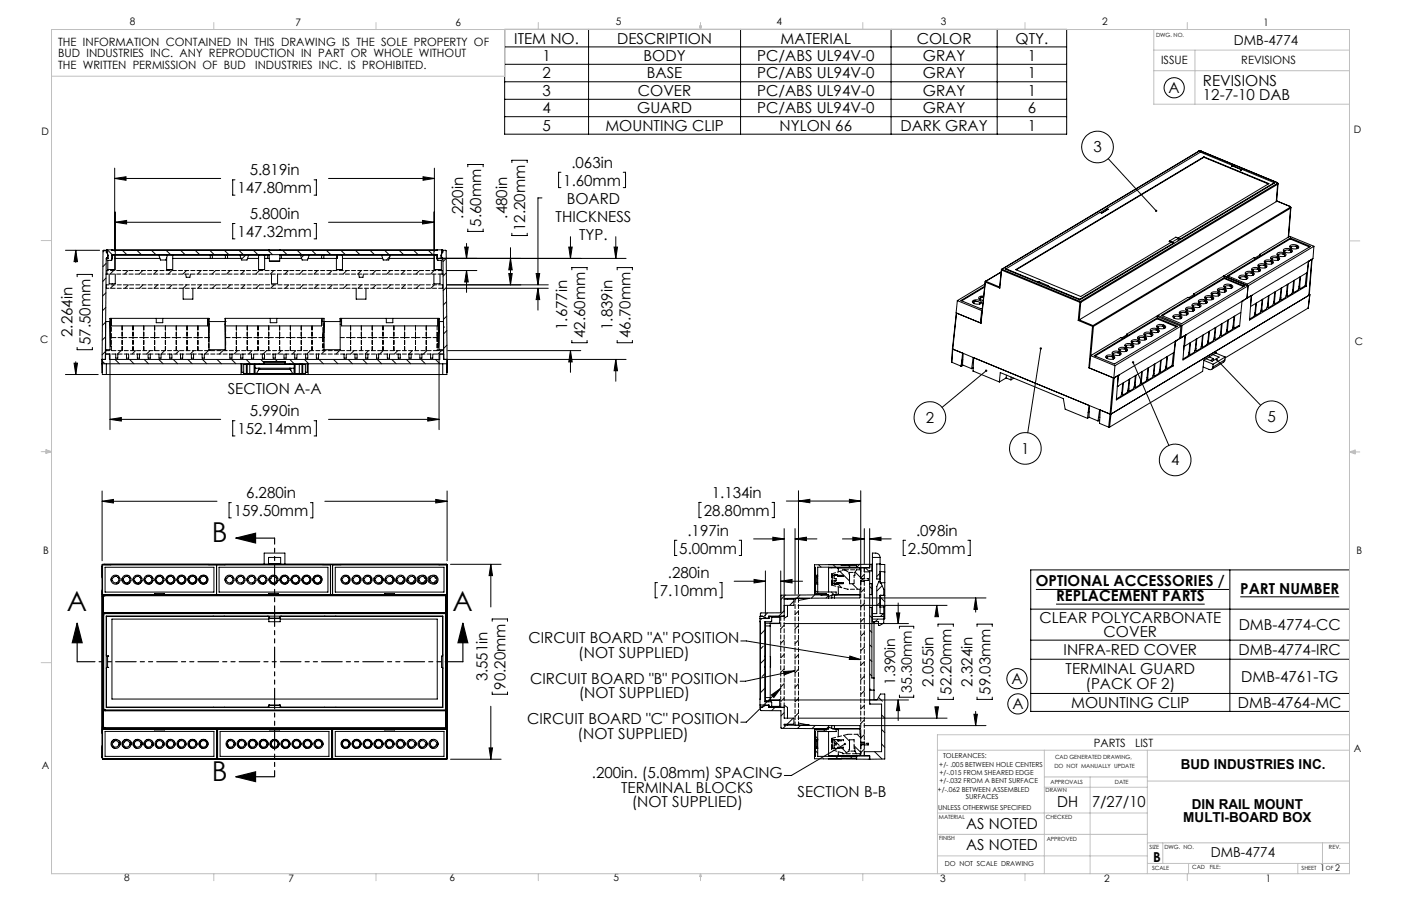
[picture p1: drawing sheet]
<svg xmlns="http://www.w3.org/2000/svg" width="432mm" height="279mm" viewBox="0 0 432 279" stroke-linecap="round" stroke-linejoin="round" font-family="sans-serif">
<defs><g id="words">
<g font-size="8.5">
<text x="65.3" y="167.2">B</text>
<text x="20.6" y="188.4">A</text>
<text x="139.4" y="188.4">A</text>
<text x="65.3" y="240.8">B</text>
</g>
<g font-size="4.7">
<text x="158.5" y="13.4">ITEM NO.</text>
<text x="190.2" y="13.4">DESCRIPTION</text>
<text x="240.6" y="13.4">MATERIAL</text>
<text x="282.6" y="13.4">COLOR</text>
<text x="313" y="13.4">QTY.</text>
<text x="167.2" y="18.8">1</text>
<text x="198.4" y="18.8">BODY</text>
<text x="233.4" y="18.8">PC/ABS UL94V-0</text>
<text x="284.4" y="18.8">GRAY</text>
<text x="316.8" y="18.8">1</text>
<text x="167.2" y="29.6">3</text>
<text x="167.2" y="24.2">2</text>
<text x="196.6" y="29.6">COVER</text>
<text x="199.4" y="24.2">BASE</text>
<text x="233.4" y="29.6">PC/ABS UL94V-0</text>
<text x="233.4" y="24.2">PC/ABS UL94V-0</text>
<text x="284.4" y="29.6">GRAY</text>
<text x="284.4" y="24.2">GRAY</text>
<text x="316.7" y="29.6">1</text>
<text x="316.8" y="24.2">1</text>
<text x="360.2" y="28.7">A</text>
<text x="370.7" y="26.4">REVISIONS</text>
<text x="167.2" y="35">4</text>
<text x="196.4" y="35">GUARD</text>
<text x="233.4" y="35">PC/ABS UL94V-0</text>
<text x="284.4" y="35">GRAY</text>
<text x="316.7" y="35">6</text>
<text x="370.7" y="31">12-7-10 DAB</text>
<text x="167.2" y="40.4">5</text>
<text x="186.6" y="40.4">MOUNTING CLIP</text>
<text x="240.3" y="40.4">NYLON 66</text>
<text x="277.5" y="40.4">DARK GRAY</text>
<text x="316.7" y="40.4">1</text>
<text x="337" y="47">3</text>
<text x="176.1" y="51.7">.063in</text>
<text x="73.2" y="59.6">147.80mm</text>
<text x="77" y="54">5.819in</text>
<text x="173.6" y="57.2">1.60mm</text>
<text x="174.7" y="62.8">BOARD</text>
<text x="77" y="67.5">5.800in</text>
<text x="142.8" y="67.4" transform="rotate(-90 142.8 67.4)">.220in</text>
<text x="148.3" y="69.9" transform="rotate(-90 148.3 69.9)">5.60mm</text>
<text x="156.3" y="67.4" transform="rotate(-90 156.3 67.4)">.480in</text>
<text x="161.9" y="71.2" transform="rotate(-90 161.9 71.2)">12.20mm</text>
<text x="171.2" y="68.3">THICKNESS</text>
<text x="73.2" y="73">147.32mm</text>
<text x="178.5" y="73.9">TYP.</text>
<text x="174.8" y="101.8" transform="rotate(-90 174.8 101.8)">1.677in</text>
<text x="188.8" y="101.8" transform="rotate(-90 188.8 101.8)">1.839in</text>
<text x="22.4" y="103.9" transform="rotate(-90 22.4 103.9)">2.264in</text>
<text x="27.9" y="106.4" transform="rotate(-90 27.9 106.4)">57.50mm</text>
<text x="180.4" y="104.3" transform="rotate(-90 180.4 104.3)">42.60mm</text>
<text x="194.3" y="104.3" transform="rotate(-90 194.3 104.3)">46.70mm</text>
<text x="70.2" y="121.4">SECTION A-A</text>
<text x="77" y="128.3">5.990in</text>
<text x="285.3" y="130.4">2</text>
<text x="390.6" y="130.2">5</text>
<text x="73.2" y="133.8">152.14mm</text>
<text x="314.7" y="139.9">1</text>
<text x="360.9" y="143.5">4</text>
<text x="75.8" y="153.5">6.280in</text>
<text x="219.4" y="153.5">1.134in</text>
<text x="72" y="159.1">159.50mm</text>
<text x="216.9" y="159">28.80mm</text>
<text x="211.9" y="165.2">.197in</text>
<text x="282.3" y="165.2">.098in</text>
<text x="209.4" y="170.7">5.00mm</text>
<text x="279.8" y="170.7">2.50mm</text>
<text x="205.9" y="178.2">.280in</text>
<text x="203.4" y="183.8">7.10mm</text>
<text x="319.3" y="180.8">OPTIONAL ACCESSORIES /</text>
<text x="325.5" y="185.3">REPLACEMENT PARTS</text>
<text x="382.3" y="183">PART NUMBER</text>
<text x="320.4" y="192">CLEAR POLYCARBONATE</text>
<text x="340.2" y="196.6">COVER</text>
<text x="381.8" y="194.3">DMB-4774-CC</text>
<text x="162.9" y="198.4">CIRCUIT BOARD &quot;A&quot; POSITION</text>
<text x="178.2" y="203">(NOT SUPPLIED)</text>
<text x="327.8" y="202">INFRA-RED COVER</text>
<text x="381.7" y="202">DMB-4774-IRC</text>
<text x="328.4" y="208">TERMINAL GUARD</text>
<text x="150.3" y="210.2" transform="rotate(-90 150.3 210.2)">3.551in</text>
<text x="155.8" y="212.7" transform="rotate(-90 155.8 212.7)">90.20mm</text>
<text x="163.4" y="210.8">CIRCUIT BOARD &quot;B&quot; POSITION</text>
<text x="178.4" y="215.4">(NOT SUPPLIED)</text>
<text x="287.7" y="211.7" transform="rotate(-90 287.7 211.7)">2.055in</text>
<text x="293.2" y="214.2" transform="rotate(-90 293.2 214.2)">52.20mm</text>
<text x="299.7" y="211.7" transform="rotate(-90 299.7 211.7)">2.324in</text>
<text x="305.2" y="214.2" transform="rotate(-90 305.2 214.2)">59.03mm</text>
<text x="311.7" y="210.9">A</text>
<text x="334.5" y="212.5">(PACK OF 2)</text>
<text x="382.5" y="210.3">DMB-4761-TG</text>
<text x="312" y="218.7">A</text>
<text x="330.1" y="218.3">MOUNTING CLIP</text>
<text x="381.5" y="218.3">DMB-4764-MC</text>
<text x="162.5" y="223.4">CIRCUIT BOARD &quot;C&quot; POSITION</text>
<text x="178" y="227.9">(NOT SUPPLIED)</text>
<text x="182.4" y="239.9">.200in. (5.08mm) SPACING</text>
<text x="191.5" y="244.4">TERMINAL BLOCKS</text>
<text x="245.8" y="245.8">SECTION B-B</text>
<text x="194.7" y="249">(NOT SUPPLIED)</text>
<text x="325.8" y="248.8">DH</text>
<text x="336.6" y="248.8">7/27/10</text>
<text x="297.8" y="255.7">AS NOTED</text>
<text x="297.8" y="262.2">AS NOTED</text>
</g>
<g font-size="4.4">
<text x="275.9" y="211.3" transform="rotate(-90 275.9 211.3)">1.390in</text>
<text x="281.1" y="213.7" transform="rotate(-90 281.1 213.7)">35.30mm</text>
</g>
<g font-size="4.2">
<text x="380.3" y="14">DMB-4774</text>
<text x="364" y="237.1">BUD INDUSTRIES INC.</text>
<text x="367.3" y="249.4">DIN RAIL MOUNT</text>
<text x="364.7" y="253.6">MULTI-BOARD BOX</text>
<text x="355.4" y="265.7">B</text>
<text x="373.2" y="264.4">DMB-4774</text>
</g>
<g font-size="3.5">
<text x="17.9" y="14.2">THE INFORMATION CONTAINED IN THIS DRAWING IS THE SOLE PROPERTY OF</text>
<text x="17.9" y="17.7">BUD INDUSTRIES INC. ANY REPRODUCTION IN PART OR WHOLE WITHOUT</text>
<text x="17.9" y="21.2">THE WRITTEN PERMISSION OF BUD</text>
<text x="78.6" y="21.2">INDUSTRIES INC. IS PROHIBITED.</text>
<text x="357.8" y="19.6">ISSUE</text>
<text x="382.6" y="19.8">REVISIONS</text>
<text x="337.1" y="230.3">PARTS</text>
<text x="349.9" y="230.3">LIST</text>
</g>
<g font-size="3.2">
<text x="40" y="7.9">8</text>
<text x="91.1" y="7.9">7</text>
<text x="140.4" y="8.1">6</text>
<text x="189.8" y="7.9">5</text>
<text x="239.3" y="7.6">4</text>
<text x="289.9" y="7.9">3</text>
<text x="339.7" y="7.9">2</text>
<text x="389.5" y="8.1">1</text>
<text x="12.8" y="41.6">D</text>
<text x="417.3" y="41.1">D</text>
<text x="12.4" y="105.7">C</text>
<text x="417.6" y="106.5">C</text>
<text x="13.3" y="170.9">B</text>
<text x="418.1" y="170.8">B</text>
<text x="417.3" y="231.9">A</text>
<text x="12.9" y="237.2">A</text>
<text x="38.3" y="271.8">8</text>
<text x="88.9" y="272">7</text>
<text x="138.5" y="271.8">6</text>
<text x="189.1" y="271.8">5</text>
<text x="240.4" y="271.8">4</text>
<text x="289.7" y="272">3</text>
<text x="340.3" y="272">2</text>
<text x="390.1" y="272">1</text>
</g>
<g font-size="2.8">
<text x="406.9" y="268.7">1</text>
<text x="411.5" y="268.7">2</text>
</g>
<g font-size="2.1">
<text x="290.7" y="233.6">TOLERANCES:</text>
<text x="289.5" y="236.4">+/- .005 BETWEEN HOLE CENTERS</text>
<text x="289.5" y="238.9">+/-.015 FROM SHEARED EDGE</text>
<text x="289" y="244.3">+/-.062 BETWEEN ASSEMBLED</text>
<text x="289.5" y="241.5">+/-.032 FROM A BENT SURFACE</text>
<text x="289.2" y="249.8">UNLESS OTHERWISE SPECIFIED</text>
<text x="297.7" y="246.4">SURFACES</text>
<text x="291.2" y="267.1">DO NOT SCALE DRAWING</text>
</g>
<g font-size="1.8">
<text x="356.3" y="11.4">DWG. NO.</text>
<text x="325" y="236.9">DO NOT MANUALLY UPDATE</text>
<text x="325.2" y="234.1">CAD GENERATED DRAWING,</text>
<text x="322.2" y="244.3">DRAWN</text>
<text x="323.8" y="241.7">APPROVALS</text>
<text x="343.6" y="241.7">DATE</text>
<text x="289.4" y="252.6">MATERIAL</text>
<text x="322.3" y="252.7">CHECKED</text>
<text x="289.5" y="259.1">FINISH</text>
<text x="322.6" y="259.4">APPROVED</text>
<text x="354.3" y="261.8">SIZE</text>
<text x="358.9" y="261.7">DWG. NO.</text>
<text x="409.6" y="261.8">REV.</text>
<text x="355.1" y="268.2">SCALE</text>
<text x="367.4" y="268.1">CAD</text>
<text x="372.8" y="268.1">FILE:</text>
<text x="401.2" y="268.4">SHEET</text>
<text x="408.7" y="268.4">OF</text>
</g>
</g></defs>
<g fill="none" stroke="#000" stroke-width=".31">
<path d="M155.5 9.1h173.3v32.3h-173.3zM155.5 19.8h173.3M155.5 14.5h173.3M181.4 9.1v32.3M228.2 9.1v32.3M274.6 9.1v32.3M307.3 9.1v32.3M155.5 25.2h173.3M155.5 30.6h173.3M155.5 36h173.3M35.3 55l3.5-.5v1.1zM35.3 51.9v25.5"/>
<path d="M35.3 55h32.7M72.4 55.5h-.7v4.7h.7M96.8 55.5h.7v4.7h-.7M101.2 55h32.7M130.4 54.5l3.5 .5-3.5 .6zM133.9 51.9v25.5M144.2 51.4v-.7h4.7v.7M157.8 50.1v-.7h4.7v.7M172.9 53.1h-.7v4.8h.7M192.1 53.1h.7v4.8h-.7M341.6 48.9l14.7 16.1M369.5 46.6l-60.9 36.5"/>
<path d="M369.6 46.6h.6M369.6 46.6h-.1M369.6 46.6h.1M369.7 46.6h-.2M369.7 46.6h.5M370.2 46.6l23.3 9.7M370.2 46.6h.1M370.2 46.6l23.4 9.7M371.1 48.4l-58 34.7 20 8.3 28-16.8-.7-.2M371.1 48.4l20 8.2-28 16.8-.7-.3-2 1.3M371.1 48.5l-57.9 34.7M371.1 48.5l19.8 8.2"/>
<path d="M371.1 48.4v.1M379.6 51.3h.1M379.6 51.3l.2-.1 2.8 1.1M379.9 51l-9.9-4.1-29 17.4M379.9 51l-.3 .3M379.9 51v.2M379.9 51.1l2.8 1.2M382.4 52.5h.1M382.4 52.5l.4-.3 9.9 4.1M382.6 52.3l-.2 .2M382.6 52.3v.1M392.7 56.3l-28.9 17.4"/>
<path d="M392.7 56.3v.2M392.7 56.4l-59.9 36.1M393.5 56.3l.1 .3M393.5 56.3h.1M393.6 56.3l.3 .4M393.6 56.6l.2 .2M393.6 56.6l-60.6 36.4M393.8 56.8l-60.7 36.4M393.8 56.8l-.5 5.4M393.9 56.7l-.6 5.5M393.9 56.7l-.1 .1M20.2 77.2h10.5"/>
<path d="M23.4 77.2l.5 3.5h-1.1zM23.4 77.2v3.7M32.3 77.2l-.6 .5M32.7 77.2v.5l.6 1v1h-.6l-.2 31.1M32.8 77.2l-1.1 .1-.2 33.5M32.8 77.8v-.8h103.6v.8M33.2 77v2.5h-.4v.5l.4 .3 1.3-.1v-1.7h100.3v1.8h1.3l.3-.3v-.5h-.3v-2.5M33.2 77.1l1.4 1.4M34.5 77v.2h100.3v-.2M34.5 78.7h.1M34.6 78.7h17M34.6 78.7l-.1 1"/>
<path d="M35.3 78.7v4.4h-2.1v-2.8M35.3 79.7h14M35.5 68.5l3.5-.5v1.1zM35.5 65.4v17.9M35.5 68.5h32.5M37.7 77.2l1.4 1.3M42.2 77.2l1.4 1.3M46.7 77.2l1.3 1.3M49 78.7l.5 1.5h1.6l.5-1.5M51.2 77.2l1.4 1.3M51.3 79.7h.1M51.6 78.7h13.8"/>
<path d="M53.2 78.7v4.4h-1.8v-3.6M53.2 79.7h11.6M55.7 77.2l1.3 1.3M60.2 77.2l1.3 1.3M64.7 77.2l1.3 1.3M64.8 79.7h.6M64.8 78.7v1M65.4 79.7h4.1M65.4 78.7h4.1M65.4 78.7v1M69.2 77.2l1.3 1.3M69.5 78.7h13.4l.1 1.7"/>
<path d="M69.5 79.7h.6M69.5 78.7v1M70.1 79.7h4.2M70.1 78.7v1M72.4 68.9h-.7v4.8h.7M73.7 77.2l1.3 1.3M73.9 78.7l.6 1.5h1.6l.5-1.5M75.7 78.7l-1.3 1.3M76.3 79.7h3.4M78.1 77.2l1.4 1.3M79.7 78.7v4.4h1.9v-4.4M81.6 79.7h1.4"/>
<path d="M82.5 78.7v1M82.7 77.2l1.3 1.3M82.9 77v.2M86.3 79.7h6.7M86.4 77v.2M86.7 78.7v1M87.1 77.2l1.4 1.3M91.6 77.2l1.4 1.3M92.6 78.7l.5 1.5h1.7l.5-1.5M93.6 78.7l-.7 .7M94.9 79.7h4.2M96.1 77.2l1.3 1.3"/>
<path d="M96.8 68.9h.7v4.8h-.7M99.1 79.7h.7M99.1 78.7v1M99.8 78.7h-13.5l-.1 1.7M99.8 79.7h4M99.8 78.7h4M99.8 78.7v1M100.6 77.2l1.4 1.3M101.2 68.5h32.5M103.8 78.7h.2M103.8 78.7v1M104 78.7h30.7"/>
<path d="M104 78.7v1h-.2M105.1 77.2l1.3 1.3M105.6 78.7v4.4h-1.9v-3.4M105.6 79.7h12.4M109.6 77.2l1.3 1.3M114.1 77.2l1.3 1.3M117.6 78.7l.5 1.5h1.7l.5-1.5M118.6 77.2l1.3 1.3M119.9 79.7h14M120.2 79.1l-1.1 1.1M123 77.2l1.4 1.3M127.5 77.2l1.4 1.3"/>
<path d="M130.2 68l3.5 .5-3.5 .6zM132 77.2l1.4 1.3M133.7 65.4v17.9M133.9 78.7v4.4h2.1v-2.8M134.7 78.7l.1 1M134.7 78.7h.1M134.8 79.9l.3 .4M135.1 79.7h57.9M136.4 77.2l1.1 .2 .3 33.4M136.5 77.2v.5l-.6 1v1M136.5 79.7l.3 31.1M137.5 79.7l-1 1"/>
<path d="M143.2 76.2h1.1l-.5 3.5zM143.8 75.1v4.6M144.2 70.6v.8h4.7v-.8M157.3 79.7l.6 3.5h-1.1zM157.3 76.4v11.4M157.8 71.9v.7h4.7v-.7M167 61h-1.2v26.8M175.3 76.2h1.1l-.6 3.5zM175.8 73v6.7M189.3 76.2h1l-.5 3.5zM189.8 73v6.7M341 64.3l.6 .2-2.1 1.3-.5-.3-28.9 17.4"/>
<path d="M341 64.3v.6l-1.5 .8M341 64.4l-1.9 1.1M360.4 74.4l.5 .3M361.7 74.9l-28.9 17.4M361.7 74.9v.2M363.2 73.5l.6 .2M363.2 73.5l-2 1.2 .5 .2M363.2 73.5l-.1 .8M363.8 73.7l-.1 .2M388.2 78.5l.2 .1-1.7 1-.2-.1-9.3 5.6M388.2 78.5v.2M391.8 79.2l.8-.2 1 .1a.65 .65 0 0 1 .8 .7 .65 .65 0 0 1-.9 .5l-1.1-.1a.62 .62 0 0 1-.6-.3 .62 .62 0 0 1 0-.7z"/>
<path d="M391.8 79.9h.2M392 79.9l.1 .2M392 79.9v.1M392.1 79.6l-.2 .1M393.3 62.2l-60.7 36.4M393.5 61.9l4 1.7M393.6 78.1l.9-.3 1.2 .1a.64 .64 0 0 1 .6 .8 .64 .64 0 0 1-.9 .4l-1-.1a.73 .73 0 0 1-.8-.9zM393.8 78.7h.1M393.9 79.8h.1M393.9 79.8l.3 .2M393.9 78.7l.2 .2M393.9 78.7v.1"/>
<path d="M394 79.5l-.4-.1-1.9 .3M394 79.5l-.3 .2 .3 .2-.2 .3M394 79.5l-.1 .3M394.2 78.4l-.3 .1M395.7 76.9l.6-.3 1.2 .1a.66 .66 0 0 1 .8 .8 .66 .66 0 0 1-.9 .5l-1.2-.2a.57 .57 0 0 1-.6-.3 .57 .57 0 0 1 .1-.6zM395.7 77.5l.2 .1M395.9 78.4l-.3-.2-2 .3M395.9 78.6l.3 .3M395.9 78.4l-.2 .1 .3 .3-.2 .3M395.9 77.6l.1 .1M395.9 77.6h.1M395.9 78.4v.2"/>
<path d="M395.9 78.6v.1M396 78.8l-.1 .2M396.1 77.3h-.2M396.1 78.8v.1M397.5 63.6l.1 .4M397.5 63.6h.1M397.5 63.6l.4 .4M397.6 64l.2 .2M397.6 64l-60.7 36.4M397.7 75.7l.8-.3 1 .2a.63 .63 0 0 1 .8 .6 .63 .63 0 0 1-.8 .6l-1.3-.1a.62 .62 0 0 1-.6-.3 .62 .62 0 0 1 .1-.7zM397.7 73.7l-19.2 11.5M397.7 73.7l5.9 2.5"/>
<path d="M397.7 73.4v.3M397.7 76.4h.2M397.8 64.2l-60.8 36.4M397.8 64.2l-.7 9M397.8 77.5h.1M397.9 77.5l.2 .2M397.9 76.4l.1 .2M397.9 64l-.1 .2M397.9 64l-.7 9.1M397.9 76.4v.1M397.9 77.2l-.4-.2-1.9 .3M397.9 77.2l-.2 .1 .2 .3-.1 .3"/>
<path d="M397.9 77.7v.1M397.9 77.2v.3M398 76.1l-.2 .1M399.8 76.3h.1M399.8 76l-.3-.2-2 .3M399.8 76.3l.3 .2M399.8 76l-.2 .1 .3 .4-.2 .2M399.8 76v.3M399.9 76.5l-.1 .2M404.4 79.9l-1 11.2 .9-11.1-1 .6-.7 7.6M405 76l-.3 3.8-40.7 24.4M405 76l-40.7 24.4"/>
<path d="M405 76l-7.5-3.1-9.3 5.6M23.8 85.3v-.7h4.7v.7M32.6 99.3l-1.1 1.1M32.6 94.8l-1 1M32.6 90.3l-1 1M32.7 84.5h.2M32.7 85.8l-1 1M32.7 81.2l-1 1M33.7 84.5v3h1.8v-3M34 98.2l.1 8.6h.2M34.4 98.2v2.3h29.6v-2.3M35 83.4l-1.1 1.1"/>
<path d="M35.1 87.8l-1.1 1.1M39.5 83.4l-1.1 1.1M39.6 87.8l-1.1 1.1M44 83.4l-1.1 1.1M44.1 87.8l-1.1 1.1M48.2 98.2v1.3h2v-1.3M48.5 83.4l-1.1 1.1M48.6 87.8l-1.1 1.1M53 83.4l-1.1 1.1M53.1 87.8l-1.1 1.1M57.2 84.5l.2 1h1.1l.2-1M57.5 83.4l-1.1 1.1"/>
<path d="M57.5 87.8l-1.1 1.1v3.4h3v-3.4M61.9 83.4l-1 1.1M62 87.8l-1 1.1M64.3 98.2v.9M64.4 99.2v8.6h5v-8.6M64.4 99.2h5M64.4 99.6l-.1 3M64.4 99.2v-1h-30.5v9.6h-1.3v-8.6h1.3l.1 7.7h.3M66.4 83.4l-1 1.1M66.5 87.8l-1.1 1.1M69.4 99.2h.1M69.4 99.2v-1h30.5v9.6h4.9v-8.6"/>
<path d="M69.4 99.6l.1 7M69.5 98.2v2.3h29.6v-2.3M70.9 83.4l-1.1 1.1M71 87.8l-1 1.1M75.4 83.4l-1.1 1.1M75.5 87.8l-1.1 1.1M79.9 83.4l-1.1 1.1M80 87.8l-1.1 1.1M83 80.4v.2h3.2v-.2M83 80.4h3.2M83.3 98.2v1.3h2v-1.3M83.7 84.5v3h1.8v-3"/>
<path d="M84.4 83.4l-1.1 1.1M84.5 87.8l-1.1 1.1M88.9 83.4l-1.1 1.1M89 87.8l-1.1 1.1M93.4 83.4l-1.1 1.1M93.5 87.8l-1.1 1.1M97.9 83.4l-1.1 1.1M98 87.8l-1.1 1.1M99.4 98.2v.9M99.9 99.2h.1M99.9 99.2h4.9M99.9 99.6l-.1 3"/>
<path d="M102.3 83.4l-1 1.1M102.4 87.8l-1 1.1M104.8 99.2h.1M104.8 99.2v-1h30.6l-.1 1M104.9 98.2v.9M105.3 98.2v2.3h29.6v-2.3M106.9 83.4l-1.1 1.1M106.9 87.8l-1 1.1M109.8 88.9v3.4h3v-3.4M110.6 84.5l.1 1h1.2l.1-1M111.3 83.4l-1 1.1M111.4 87.8l-1.1 1.1"/>
<path d="M115.8 83.4l-1 1.1M115.9 87.8l-1.1 1.1M119.1 98.2v1.3h2v-1.3M120.3 83.4l-1.1 1.1M120.4 87.8l-1.1 1.1M124.8 83.4l-1.1 1.1M124.9 87.8l-1.1 1.1M129.3 83.4l-1.1 1.1M129.4 87.8l-1.1 1.1M133.7 84.5v3h1.9v-3M133.8 83.4l-1.1 1.1M133.9 87.8l-1.1 1.1"/>
<path d="M135.3 98.2l-.2 8.4M135.3 99.2h1.4v8.6h-1.4zM135.3 99.2l-.2 7.7M136.3 84.5h.3M137.5 83.4h9.5M137.5 84.2l-.9 1M137.6 88.6l-1 1M137.6 93.1l-1 1M137.7 97.5l-1 1M137.7 87.8h31.3M137.7 88.9h31.3M143.8 83.4l.5 3.6h-1.1z"/>
<path d="M143.8 83.4v6.8M156.8 84.3h1.1l-.6 3.5zM165.2 84.3h1.1l-.5 3.5zM165.8 88.9l.5 3.5h-1.1zM165.8 88.9v6.7M176.2 83.2v-.7h4.7v.7M190.2 83.2v-.7h4.7v.7M294.7 96.5l-1.2 11.1M294.8 96.6l-1.1 11.1M295.1 92.7l-.4 3.8 7.7 3.2M295.1 92.7l7.4 3.1M299.8 92.7l.8-.2 1.1 .1a.6 .6 0 0 1 .7 .3 .6 .6 0 0 1-.2 .8h-1.8a.6 .6 0 0 1-.6-.3 .6 .6 0 0 1 0-.7z"/>
<path d="M300.1 93.3v.2M300.2 93.1l-.4 .2M300.3 92.8l.4-.1 1.7 .8M300.3 92.8l.2 .2-.4 .3 .1 .3M300.3 92.8l-.1 .3M302 93.3l.2 .2M302 93.7h-.1M302 92l-.2 .1M302 93.7h.1M302 92.1v.2M302.3 91.7l.8 .1M302.3 91.7l.1 .1-.4 .3 .1 .3"/>
<path d="M302.3 91.7l-.1 .2M302.3 99.6l.1 .1M302.5 95.8l-.2 3.8M302.7 95.7l-.2 .1M303.2 91.3h-.8a.6 .6 0 0 0-.7 .6 .6 .6 0 0 0 .7 .6l.6 .1M303.5 88.5l-7.1 4.3M303.5 88.3l-7.3 4.4 6.2 2.5 .4-.2M303.6 87.6l-8.5 5.1M303.6 86.9h.1M303.6 86.9l.1 .1M303.6 86.9l-1.3 12.7M303.7 87l4.5 1.8"/>
<path d="M303.7 87l-1.3 12.7M303.7 86.7l-.1 .2M303.7 86.9v.1M303.7 86.7h.1M303.7 86.8v.1M303.8 86.7l-.1 .2M303.8 86.7l4.3 1.8M308.6 83.9l-4.9 2.8M308.6 83.1l.1 .2M308.6 83.1h.1M308.7 83.1l24.3 9.9M308.7 83.1l-.5 5.7"/>
<path d="M308.7 83.3l-.5 5.5M308.7 83.3l24.1 9.9M310.1 82.9l9.9 4.1M310.1 82.9v.1M310.1 83l22.7 9.5M320 87v.2M320.2 86.9l2.8 1.2-.1 .1M320.2 86.9l-.2 .1M320.2 86.9v.3M322.9 88.2l-.1 .1M322.9 88.2l9.9 4.1M332.3 98.8l4.4 1.8"/>
<path d="M332.6 98.6l-.3 .2M332.6 98.6h.1M332.6 98.6l4.3 1.8M332.8 92.3v.2M332.8 93.1l.1 .2M332.8 93.2l.1 .1M332.8 93.1v.1M332.8 93.2l-.5 5.6M333 93l-.2 .1M333 93l.1 .2M333.1 93.2l-.2 .1M333.1 93.2l-.5 5.4"/>
<path d="M356.6 98.3l6 2.5M356.6 98.3l-19.1 11.5M356.7 98l-.1 .3M356.9 97.3l7.4 3.1M356.9 97.3l-.1 .3M358 97.3l19.3-11.7 6.3 2.6-19.4 11.6zM361.7 97.3l.6-.3 1.1 .1a.65 .65 0 0 1 .7 .3 .65 .65 0 0 1 0 .7l-.8 .3-1.2-.2a.54 .54 0 0 1-.5-.3 .54 .54 0 0 1 .1-.6zM361.7 98h.2M361.9 98v.1M362 97.7l-.2 .1M363.6 96.2l.9-.4 1 .2a.58 .58 0 0 1 .7 .4 .58 .58 0 0 1-.3 .7h-1.7a.63 .63 0 0 1-.6-.9zM363.7 96.8h.2"/>
<path d="M363.8 97.9l.3 .2M363.8 97.9h.1M363.9 97.6l-.4-.2-2 .3M363.9 97.6l-.3 .2 .3 .2-.2 .3M363.9 96.8v.1M363.9 98.1v.2M363.9 97.6l-.1 .3M363.9 96.8l-.1 .1M364 96.5l-.2 .1M365.5 95l.8-.3 1.2 .1a.62 .62 0 0 1 .7 .7 .62 .62 0 0 1-.9 .5l-1-.1a.7 .7 0 0 1-.8-.9zM365.6 95.6h.2M365.8 96.7h.1"/>
<path d="M365.8 96.7l.3 .2M365.8 95.6l.1 .2M365.8 95.6v.1M365.8 96.4l-.4-.1-1.9 .3M365.8 96.4l-.2 .2 .2 .2-.1 .3M365.8 96.9v.2M365.8 96.4v.3M365.9 95.4h-.2M367.5 93.9l.7-.4 1.2 .1a.58 .58 0 0 1 .7 .4 .58 .58 0 0 1-.3 .7h-1.7a.64 .64 0 0 1-.6-.8zM367.6 94.4l.2 .1M367.7 95.5l.4 .3M367.7 95.5v.1"/>
<path d="M367.8 95.2l-.4-.1-2 .3M367.8 95.2l-.3 .2 .3 .2-.2 .4M367.8 94.5v.1M367.8 95.7v.2M367.8 95.2l-.1 .3M367.8 94.5l-.1 .1M367.9 94.2h-.2M367.9 90.7h.2l-1.7 1.1-.3-.1-9.2 5.6M367.9 90.7v.2M369.4 92.6l.9-.3 1.1 .2a.61 .61 0 0 1 .7 .7 .61 .61 0 0 1-.8 .5l-1.2-.1a.67 .67 0 0 1-.7-1zM369.5 93.3h.2M369.7 94.4h.1"/>
<path d="M369.7 94.4l.3 .2M369.7 93.3l.1 .1M369.7 93.3v.1M369.7 94.1l-.3-.2-2 .3M369.7 94.1l-.2 .1 .2 .3-.1 .3M369.7 94.6v.2M369.7 94.1v.3M369.8 93l-.2 .1M371.4 91.5l.8-.3 1.1 .1a.58 .58 0 0 1 .7 .3 .58 .58 0 0 1-.3 .8h-1.7a.6 .6 0 0 1-.6-.3 .6 .6 0 0 1 0-.6zM371.5 92.1h.2M371.7 93.2l.3 .2M371.7 93.2h.1"/>
<path d="M371.7 92.9l-.4-.2-1.9 .3M371.7 92.9l-.3 .1 .3 .3-.1 .3M371.7 92.1l.1 .2M371.7 93.4v.2M371.7 92.9v.3M371.7 92.1v.1M371.9 91.8l-.3 .1M373.3 90.3l.8-.3 1 .1a.63 .63 0 0 1 .8 .2 .63 .63 0 0 1-.2 .9l-.6 .1-1.1-.1a.69 .69 0 0 1-.7-.9zM373.5 90.9h.1M373.6 92l.3 .3M373.6 90.9l.1 .2M373.6 92h.1"/>
<path d="M373.6 90.9v.2M373.7 91.7l-.4-.1-2 .3M373.7 91.7l-.3 .2 .3 .2-.2 .3M373.7 92.2l-.1 .2M373.7 91.7l-.1 .3M373.8 90.6l-.2 .1M375.4 89.1l.8-.3 1 .1a.65 .65 0 0 1 .8 .8 .65 .65 0 0 1-1 .4l-1-.1a.62 .62 0 0 1-.6-.3 .62 .62 0 0 1 0-.6zM375.4 89.7l.2 .1M375.6 90.8l.3 .3M375.6 90.8h.1M375.6 90.6l-.4-.2-1.9 .3M375.6 90.6l-.2 .1 .2 .2-.1 .4"/>
<path d="M375.6 89.8l.1 .1M375.6 89.8v.1M375.6 91.1v.1M375.6 90.6v.2M375.8 89.5h-.3M375.8 91v.1M376.4 99.9l-.5 4-1.4 .9M376.7 99.8l-.3 3M377.2 85.1h.1M377.2 85.1l7.4 3.1-.2 3.8M377.2 85.1l-9.3 5.6M377.3 87.9l.8-.3 1.2 .2a.64 .64 0 0 1 .6 .8 .64 .64 0 0 1-.9 .4l-1-.1a.66 .66 0 0 1-.7-1z"/>
<path d="M377.3 85.9l6 2.5M377.3 85.9l-19.1 11.5M377.3 85.6v.3M377.4 88.6h.1M377.5 89.7h.1M377.5 89.7l.3 .2M377.5 88.6l.1 .2M377.5 88.6v.1M377.6 89.4l-.4-.2-2 .3M377.6 89.4l-.3 .1 .3 .3-.2 .3M377.6 89.9v.1M377.6 89.4l-.1 .3"/>
<path d="M377.7 88.3l-.2 .1M378.3 85.1l19.4-11.7 6.2 2.6-19.4 11.6zM378.4 98.7l-.5 4.1-1.4 .8M378.6 98.6l-.3 3.1M379.5 88.2l-.3-.1-2 .2M379.5 88.5l.3 .2M379.5 88.2l-.2 .1 .3 .4-.2 .2M379.5 88.2v.3M379.5 88.5h.1M379.6 88.7l-.1 .2M380.3 97.6l-.5 4-1.4 .8M380.5 97.5l-.2 3"/>
<path d="M381.9 85.2l.8-.4 1.2 .2a.64 .64 0 0 1 .7 .8 .64 .64 0 0 1-1 .4l-.9-.1a.73 .73 0 0 1-.8-.9zM382 85.8h.2M382.2 85.8l.1 .2M382.2 85.8v.1M382.4 85.5l-.3 .1M382.4 96.3l-17.3 10.5M382.9 92.8h.1M383.9 83.9l1.1-.3 .8 .2a.63 .63 0 0 1 .8 .6 .63 .63 0 0 1-.9 .6l-1.2-.1a.62 .62 0 0 1-.6-.3 .62 .62 0 0 1 0-.7zM384 84.6h.2M384.1 85.7l.4 .2M384.1 85.7h.1M384.2 85.4l-.4-.2-2 .3"/>
<path d="M384.2 85.4l-.3 .1 .3 .3-.2 .3M384.2 84.6l.1 .2M384.2 85.9v.2M384.2 85.4l-.1 .3M384.2 84.6l-.1 .1M384.3 84.3l-.2 .1M385.7 91.1h.1M385.7 91.1l-.3 3M385.8 82.8l1-.3 .9 .1a.65 .65 0 0 1 .8 .7 .65 .65 0 0 1-.9 .5l-1.3-.2a.59 .59 0 0 1-.5-.8zM385.9 83.4h.2M386.1 84.5h.1M386.1 84.5l.3 .2"/>
<path d="M386.1 83.4l.1 .2M386.1 83.4v.1M386.2 84.2l-.4-.1-2 .2M386.2 84.2l-.3 .2 .3 .2-.2 .3M386.2 84.7l-.1 .2M386.2 84.2l-.1 .3M386.3 83.1l-.3 .1M386.6 97l.5 .2M386.8 96.4l.2 .1M387 96.5l.1 .7M387.1 93.6l-.6 4-1.4 .8M387.2 93.5l-.2 3"/>
<path d="M387.8 81.7l.8-.4 1.1 .1a.58 .58 0 0 1 .7 .4 .58 .58 0 0 1-.3 .7h-1.7a.64 .64 0 0 1-.6-.8zM387.9 82.3h.2M388.1 83.4l.3 .2M388.1 83.4h.1M388.1 83l-.4-.1-1.9 .3M388.1 83l-.2 .2 .2 .2-.2 .4M388.1 82.3l.1 .1M388.1 83.5v.2M388.1 83v.4M388.1 82.3v.1M388.3 82l-.3 .1M388.6 95.9l.4 .2"/>
<path d="M388.7 95.2l.2 .1M388.9 95.3l.1 .8M389 92.4l-.6 4-1.3 .8M389.2 92.3l-.3 3M389.7 80.5l.8-.3h1a.63 .63 0 0 1 .8 .3 .63 .63 0 0 1-.2 .8l-.6 .2-1.1-.1a.69 .69 0 0 1-.7-.9zM389.9 81.1h.1M390 82.2l.3 .2M390 81.1l.1 .1M390 82.2h.1M390 81.1v.1M390.1 81.9l-.4-.2-2 .3M390.1 81.9l-.3 .1 .3 .3-.2 .3"/>
<path d="M390.1 82.4l-.1 .1M390.1 81.9l-.1 .3M390.1 80.8l-.1 .1M390.5 94.7l.5 .2M390.7 94.1l.1 .1M390.8 94.2l.2 .7M390.9 91.2l-.5 4-1.4 .9M391.1 91.1l-.3 3.1M392 81l.3 .2M392 81h.1M392 80.7l-.3-.2-2 .3M392 80.7l-.2 .2 .2 .3-.1 .2"/>
<path d="M392 81.2v.2M392 80.7v.3M392.5 93.6l.4 .1M392.6 92.9l.2 .1M392.8 93l.1 .7M392.9 90.1l-.6 4-1.3 .8M393.1 89.9l-.3 3.1M394 80v.2M394.4 92.4l.5 .2M394.6 91.7l.2 .1M394.8 91.8l.1 .8M394.8 88.9l-.5 4-1.4 .8"/>
<path d="M395 88.8l-.2 3M396.4 91.2l.4 .2M396.5 90.6h.2M396.7 90.6l.1 .8M396.8 87.7l-.6 4.1-1.3 .8M397 87.6l-.3 3M398.3 90.1l.4 .1M398.5 89.4l.1 .1M398.6 89.5l.1 .7M398.7 86.5l-.5 4.1-1.4 .8M398.9 86.4l-.3 3.1M400.3 88.9l.4 .2"/>
<path d="M400.4 88.2l.2 .1M400.6 88.3l.1 .8M400.6 85.4l-.5 4-1.4 .8M400.9 85.3l-.3 3M402.3 88.1l.3 .1M402.3 88.1l-1.6 1M402.6 88.2l-17.5 10.5 .6-7.5-2.9 1.7-.7 7.6M402.7 84.2l-.4 3.9M403.2 95l-25.6 15.4M403.2 95h.1M403.3 80.6h.1M403.3 80.6l-.4 3.5-17.5 10.4"/>
<path d="M403.5 90.7l.2 .2M403.7 90.9l-61.3 36.8M403.7 90.9l-.5 4.1M20.2 115.5h10.1M22.8 112h1.1l-.5 3.5zM23.4 111.5v4M23.8 107.1v.7h4.7v-.7M31.5 110.8h1v-1.6h1.2v1.6h101.8v-1.6h1.2v1.6M31.5 110.8v4M31.5 111.3l.8 .9M32.5 108.4l-1 1M32.5 101h.1"/>
<path d="M32.5 100.9h.1M32.5 103.9l-1 1M32.8 112.2v3.3M32.8 108.1l-.2 .2M33.9 109.1v23.4M35.5 110.8l1.3 1.4M37.3 108.1l-1.1 1.1M39.9 110.8l1.4 1.4M41.8 108.1l-1.1 1.1M44.4 110.8l1.4 1.4M46.2 108.1l-1 1.1M48.9 110.8l1.4 1.4"/>
<path d="M50.7 108.1l-1 1.1M53.4 110.8l1.4 1.4M55.2 108.1l-1 1.1M57.9 110.8l1.3 1.4M59.7 108.1l-1 1.1M62.4 110.8l1.3 1.4M64.2 108.1l-1.1 1.1M66.9 110.8l1.3 1.4M68.7 108.1l-1.1 1.1M71.4 110.8l1.3 1.4M73.2 108.1l-1.1 1.1M74.3 112.2v3.3"/>
<path d="M74.5 112.2v2.6h.6M75.9 110.8l1.3 1.4M75.9 112.4h-.8v2.8h.8M75.9 115.2h.3M75.9 112.4h.3M75.9 112.4v2.8M76.2 112.4h.8M76.2 115.2h.8M76.2 112.4v2.8M76.6 112.2v.2M77 112.4h1.3M77 115.2h1.3"/>
<path d="M77 112.4v2.8M77.7 108.1l-1.1 1.1M78.3 112.4h.2M78.3 115.2h.2M78.3 112.4v2.8M78.5 112.4h.1M78.5 115.2h.1M78.5 112.4v2.8M78.6 113.6h.1M78.6 115.2h12M78.6 113.6h1.1M78.6 112.4v2.8"/>
<path d="M78.6 112.4h12.1M79.7 113.6h.3M79.7 113.6v.6M79.7 114.2l-.6 1M79.9 112.2v.2M79.9 115.2v.3M80 113.9l-.3 .3M80 113.6v.3M80 113.9h9.3M80 113.6h9.3M80.4 110.8l.9 1M81.3 112.2h-49.8v3.3h106.2l.1-3.3"/>
<path d="M81.3 112.4v-.9h6.6v.9M81.4 112.2v.2M81.4 112.2v-.5h6.4v.5M81.4 112.2h6.4M82.2 108.1l-1.1 1.1M84.8 110.8l.7 .7M86.7 108.1l-1.1 1.1M87.8 112.2v.2M87.9 112.2h49.9M89.3 113.9l.3 .3M89.3 113.6h.3M89.3 113.6v.3"/>
<path d="M89.3 112.2v.2M89.3 115.2v.3M89.3 110.8l1.4 1.4M89.6 114.2l.6 1M89.6 113.6h1M89.6 113.6v.6M90.6 115.2h.2M90.6 113.6v1.6M90.7 112.4h.1M90.7 112.4l-.1 1.2M90.8 112.4h.1M90.8 115.2h.1"/>
<path d="M90.8 112.4v2.8M90.9 112.4h1.4M90.9 115.2h1.4M90.9 112.4v2.8M91.2 108.1l-1.1 1.1M92.3 112.4h.8M92.3 115.2h.8M92.3 112.4v2.8M92.7 112.2v.2M93.1 115.2h.2M93.1 112.4h.2M93.1 112.4v2.8"/>
<path d="M93.3 112.4h.8v2.8h-.8M93.3 112.4v2.8M93.8 110.8l1.3 1.4M94.7 112.2v2.6h-.6M95 112.2v3.3M95.6 108.1l-1 1.1M98.3 110.8l1.4 1.4M100.2 108.1l-1.1 1.1M102.8 110.8l1.3 1.4M104.6 108.1l-1 1.1M107.3 110.8l1.3 1.4M109.1 108.1l-1 1.1"/>
<path d="M111.8 110.8l1.3 1.4M113.6 108.1l-1.1 1.1M116.3 110.8l1.3 1.4M118.1 108.1l-1.1 1.1M120.8 110.8l1.3 1.4M122.6 108.1l-1.1 1.1M125.3 110.8l1.3 1.4M127.1 108.1l-1.1 1.1M129.8 110.8l1.3 1.4M131.6 108.1l-1.1 1.1M134.2 110.8l1.4 1.4M135.3 109.1v23.4"/>
<path d="M136.1 108.1l-1.1 1.1M136.5 112.2v3.3M136.7 100.9h.1M136.7 110.8h56.3M137.7 102l-1 .9M137.8 106.4l-1 1M137.8 110.8l-.1 4M137.8 110.8v1.4M138 108.1h41M175.8 108.1l.6 3.5h-1.1zM175.8 108.1v6.7M176.2 105v.7h4.7v-.7"/>
<path d="M189.8 110.8l.5 3.5h-1zM189.8 110.8v6.8M190.2 105v.7h4.7v-.7M293.4 111.7l2.8 1.2M293.5 107.6l.2 .1M293.5 107.6l-.1 4.1M293.7 107.7l-.3 4M293.7 107.7l3.2 1.3M296.2 112.9h.1M296.7 108.9l-.5 4M296.8 110.9l-.3 .2-.3 1.8M296.8 112.6l-.6 .3"/>
<path d="M296.9 109l38.9 16.1M296.9 109l-.2 3.5 2.8 1.2M299.9 113.5h.1M299.9 110.2l-.4 3.5M299.9 113.4l-.4 .3M300.1 110.3l-.2 4.1 8.1 3.4M304 114.3l-13.6 11.3M308 117.8l.3-2.9 19.4 8 .6 3.3 6.9 2.8M310.1 116.6l-2.1 1.2M310.1 116.6l1.5 .6M310.2 115.7l-.1 .9M311.6 116.3v.9"/>
<path d="M312.5 116.6l-.9 .6M320.8 107.5l-4 26M335.6 113.4l.2 .1M335.6 113.4l7.7 3.2M336.2 109.7l7.4 3.1M336.2 109.7l-.4 3.8M336.7 100.6l.1 .1M336.7 100.6l-1.1 12.8M336.8 100.5v.2M336.8 100.5l-.1 .1M336.9 100.4l-.1 .1M336.9 100.4l.1 .2"/>
<path d="M337 100.6l-.2 .1M337 100.6l-.8 9.1M337.3 109.7l19.4-11.7 6.2 2.6-19.4 11.7zM340.9 109.8l.7-.3 1.2 .1a.66 .66 0 0 1 .8 .7 .66 .66 0 0 1-.9 .5l-1.2-.1a.64 .64 0 0 1-.6-.9zM341 110.4h.2M341.2 110.4l.1 .2M341.2 110.4v.1M341.4 110.1l-.3 .1M342.8 108.7l1-.4 1.3 .2a.58 .58 0 0 1 .4 .8 .58 .58 0 0 1-.8 .3l-1.2-.1a.69 .69 0 0 1-.7-.8zM343 109.2l.1 .1M343.1 116.5l-1 11.2M343.1 110.3h.1"/>
<path d="M343.1 110l-.3-.1-2 .2M343.1 110.3l.3 .2M343.1 110l-.2 .2 .3 .3-.2 .2M343.1 109.3l.1 .1M343.1 109.3h.1M343.1 110v.3M343.2 110.5l-.1 .2M343.3 108.9l-.2 .1M343.4 116.5l-1 11.2M343.6 112.8l-.3 3.8M344.4 119.2h.1M344.7 115.7h.1"/>
<path d="M344.7 115.7l-1.4 .9M344.7 115.7l-.3 3.5M344.9 107.4l.7-.3 1.1 .1a.66 .66 0 0 1 .8 .7 .66 .66 0 0 1-.9 .5l-1.2-.1a.59 .59 0 0 1-.5-.3 .59 .59 0 0 1 0-.6zM344.9 108.1h.2M345.1 109.1h.1M345.1 109.1l.3 .3M345.1 108.1l.1 .1M345.1 108.1v.1M345.1 108.8l-.4-.1-1.9 .3M345.1 108.8l-.2 .2 .2 .2-.1 .3M345.1 109.3v.2M345.1 108.8v.3"/>
<path d="M345.2 107.8h-.1M346 118.2l-.5 4-1.4 .8M346.3 118l-.3 3.1M346.9 106.2l.6-.3 1.1 .1a.67 .67 0 0 1 .7 .3 .67 .67 0 0 1 0 .7l-.8 .3-1.2-.2a.54 .54 0 0 1-.6-.3 .54 .54 0 0 1 .2-.6zM346.9 106.9h.2M347.1 107.7l-.4-.2-2 .3M347.1 107.9l.2 .3M347.1 107.7l-.2 .1 .2 .3-.1 .3M347.1 106.9l.1 .1M347.1 106.9v.1M347.1 107.7v.2M347.1 107.9l-.1 .1"/>
<path d="M347.1 108.2v.1M347.1 106.6h-.1M347.2 103.1l.3 .1-1.8 1-.2-.1-9.3 5.6M347.2 103.1v.2M347.7 119.8l.2 .1M347.9 119.9l.1 .8M348 117l-.6 4-1.3 .8M348.2 116.9l-.3 3M348.8 105l.8-.3 1.1 .2a.65 .65 0 0 1 .7 .7 .65 .65 0 0 1-.9 .5l-.9-.1a.68 .68 0 0 1-.8-.2 .68 .68 0 0 1 0-.8zM348.9 105.7h.1M349 106.8l.3 .2M349 106.8h.1"/>
<path d="M349 106.5l-.3-.2-2 .3M349 106.5l-.2 .1 .2 .3-.1 .3M349 105.7l.1 .2M349 107v.2M349 106.5v.3M349 105.7v.1M349.2 105.4l-.2 .1M349.2 111.7l11.1 25.7M349.5 119.3l.5 .2M349.7 118.7h.1M349.8 118.7l.2 .8M349.9 115.9l-.5 4-1.4 .8"/>
<path d="M350.1 115.7l-.3 3M350.7 103.9l.8-.3 1.2 .1a.62 .62 0 0 1 .7 .7 .62 .62 0 0 1-.9 .5l-1.1-.1a.7 .7 0 0 1-.7-.9zM350.8 104.5h.2M350.9 105.6h.1M351 105.6l.3 .2M351 104.5v.1M351 105.3l-.4-.1-1.9 .2M351 105.3l-.2 .1 .2 .3-.2 .3M351 105.8v.2M351 105.3v.3M351.1 104.2l-.2 .1M351.5 118.2l.4 .2"/>
<path d="M351.6 117.5l.2 .1M351.8 117.6l.1 .8M351.9 114.7l-.6 4-1.3 .8M352.1 114.5l-.3 3.1M352.6 102.8l.7-.4 1.3 .1a.58 .58 0 0 1 .7 .4 .58 .58 0 0 1-.3 .7h-1.7a.64 .64 0 0 1-.7-.8zM352.8 103.3l.2 .1M352.9 104.4l.3 .3M352.9 104.4v.1M353 104.1l-.4-.1-2 .3M353 104.1l-.3 .2 .3 .2-.1 .3M353 103.4v.1M353 104.6v.2"/>
<path d="M353 104.1l-.1 .3M353 103.4l-.1 .1M353.1 103l-.2 .1M353.4 117l.4 .2M353.6 116.3l.1 .1M353.7 116.4l.1 .8M353.8 113.5l-.5 4-1.4 .9M354 113.4l-.3 3M354.6 101.6l1-.4 1 .2a.63 .63 0 0 1 .7 .8 .63 .63 0 0 1-1 .4l-1.1-.2a.69 .69 0 0 1-.6-.8zM354.7 102.2h.2M354.9 103.3h.1M354.9 103.3l.3 .2"/>
<path d="M354.9 102.2l.1 .1M354.9 102.2v.1M354.9 103l-.4-.2-1.9 .3M354.9 103l-.2 .1 .2 .3-.1 .3M354.9 103.5v.1M354.9 103v.3M355 101.9l-.2 .1M355.1 103.4v.1M355.4 115.9l.4 .1M355.5 115.2l.2 .1M355.7 115.3l.1 .7M355.8 112.3l-.6 4.1-1.4 .8"/>
<path d="M356 112.2l-.3 3.1M356.6 100.4l.8-.4 1.1 .2a.58 .58 0 0 1 .7 .3 .58 .58 0 0 1-.3 .7l-1.7 .1a.63 .63 0 0 1-.6-.9zM356.7 101h.2M356.8 102.1l.4 .2M356.8 102.1h.1M356.9 101.8l-.4-.2-2 .3M356.9 101.8l-.3 .1 .3 .3-.2 .3M356.9 101l.1 .2M356.9 102.3v.1M356.9 101.8l-.1 .3M356.9 101l-.1 .1M357 100.7l-.2 .1"/>
<path d="M357.3 114.7l.4 .2M357.4 114l.2 .1M357.6 114.1l.1 .8M357.7 111.2l-.5 4-1.4 .8M357.9 111.1l-.3 3M358.8 100.9l.3 .2M358.8 100.9h.1M358.8 100.6l-.3-.1-2 .3M358.8 100.6l-.2 .2 .2 .2-.1 .3M358.8 101.1v.2M358.8 100.6v.3M359.2 113.5l.5 .2"/>
<path d="M359.4 112.9h.2M359.6 112.9l.1 .8M359.7 110l-.6 4-1.4 .9M359.8 109.9l-.2 3M361.2 112.7l.4 .2M361.2 112.7l-1.5 1M361.6 112.9l-17.5 10.4 .5-7.5M361.7 108.8l-.5 3.9M362.2 105.2h.1M362.2 105.2l-.4 3.5-17.4 10.5M363.7 104l.3 .2M364 100.6l-.4 3.8-18.9 11.3"/>
<path d="M364 100.6l-7.5-3.1-9.3 5.6M364 100.6l-20.4 12.2M364.3 100.4l-.3 3.8M365.1 106.8l-.2-.1-.1 1.2M365.4 103.3h.1M365.4 103.3l-.3 3.5M366.3 109.3l.4 .1M366.5 108.6l.1 .1M366.6 108.7l.1 .7M366.7 105.8l-.5 4-1.6 .9M366.9 105.6l-.3 3.1M368.3 108.1l.4 .2"/>
<path d="M368.4 107.4l.2 .1M368.6 107.5l.1 .8M368.7 104.6l-.6 4-1.4 .8M368.9 104.5l-.3 3M370.2 106.9l.5 .2M370.3 106.3h.2M370.5 106.3l.2 .8M370.6 103.4l-.5 4.1-1.4 .8M370.8 113.2l1.8 .7a.81 .81 0 0 0 1.2-.7M370.8 103.3l-.3 3M371 111.1l2.9 1.2M372.1 105.8l.5 .1"/>
<path d="M372.3 105.1l.2 .1M372.5 105.2l.1 .7M372.6 102.2l-.6 4.1-1.3 .8M372.7 110.1l1.3 .5M372.8 102.1l-.3 3.1M373.9 109.4l1.8 .7-2.1 1.3-1.9-.8M373.9 112.3l-.1 .9M374 110.6l-.9 .6M374 110.6v.6M374.1 104.6l.4 .2M374.3 103.9l.1 .1M374.4 104l.1 .8"/>
<path d="M374.5 101.1l-.6 4-1.3 .8M374.6 108.9l3 1.2M374.7 101l-.3 3M374.9 109v-.3l-3.8 2.4-.4 3.4-28.7 17.2M375 110.9l13.5 14.1M376.1 103.4l.4 .2M376.2 102.8h.2M376.4 102.8l.1 .8M377.5 111l-.4 .7-3.7 2.2M377.5 111l-3.7 2.2M377.6 110.1l-.1 .9M377.6 110.1l-3.7 2.2"/>
<path d="M378 102.2l.4 .2M378.1 101.6l.2 .1M378.3 101.7l.1 .7M379.9 101.1l.5 .1M380.1 100.4l.2 .1M380.3 100.5l.1 .7M382.1 100.5l-17.5 10.5 .6-7.5-2.9 1.7-.7 7.7M382.1 100.5l-.3-.1-1.4 .8M33.9 129.3l3.5-.5v1.1zM33.9 129.3h34.1M72.4 129.8h-.7v4.6h.7M96.8 129.8h.7v4.6h-.7"/>
<path d="M101.2 129.3h34.1M131.8 128.8l3.5 .5-3.5 .6zM335.6 125l-.4 4M335.7 127l-.3 .2M335.7 128.7l-.5 .3M335.8 125.1l3.1 1.3M335.8 125.1l-.2 3.6 2.8 1.1M338.9 126.4l3.2 1.3M338.9 129.5l-.5 .3M338.9 126.4l-.5 3.4M339.1 126.4l-.2 4.2 2.8 1.1M341.7 131.7h.3"/>
<path d="M342.1 127.7h.3M342.1 127.7l-.4 4M342.4 127.7l-.4 4M345.6 121.7l.5 .1M345.8 121l.2 .1M346 121.1l.1 .7M347.6 120.5l.4 .2M31.5 154.6l3.5-.6v1.1zM31.5 151.4v21.5M31.5 154.6h35.4M71.3 155h-.7v4.7h.7M95.7 155h.7v4.7h-.7"/>
<path d="M100.1 154.6h37.7M134.3 154l3.5 .6-3.5 .5zM137.8 151.4v21.5M216.1 154.9h-.7v4.7h.7M237.9 154.9h.8v4.7h-.8M242.4 154.5h22.9M246.1 154.5l3.5-.5v1zM246.1 151.3v31.9M261.8 154l3.5 .5-3.5 .5zM265.3 151.3v25.9M31.6 174.3v.5M31.6 174.1v10"/>
<path d="M31.6 174.1h106.1M31.6 174.1v.1M31.7 174.1h.5M32.4 174.9h33.5v7.7h-33.5zM33.9 174.1h.1M34 174.1h.1M34.3 179h.3l.5 .6 .8 .1 .2 .4M36.1 177.4l-.2 .4-.8 .1-.5 .6h-.3M36.5 177.7l-.2 .3 .3 .6-.3 .9 .2 .3M37.6 179h.4l.7 .7h.6l.2 .4M39.5 177.4l-.2 .4h-.5l-.6 .3-.2 .4h-.4M39.9 177.7l-.2 .3 .3 .6-.3 .9 .2 .3"/>
<path d="M41 179h.4l.5 .6 .8 .1 .2 .4M42.9 177.4l-.2 .4-.8 .1-.5 .6h-.4M43.3 177.7l-.2 .3 .3 .6-.3 .9 .2 .3M44.4 179h.4l.5 .6 .8 .1 .2 .4M46.3 177.4l-.2 .4-.8 .1-.5 .6h-.4M46.7 177.7l-.2 .3 .3 .6-.3 .9 .2 .3M47.8 179h.4l.6 .7h.7l.2 .4M49.7 177.4l-.2 .4h-.5l-.6 .3-.2 .4h-.4M50.1 177.7l-.3 .3 .4 .6-.4 .9 .3 .3M51.2 179h.4l.4 .6 .8 .1 .2 .4M53 177.4l-.2 .4-.8 .1-.4 .6h-.4M53.4 177.7l-.2 .3 .4 .6-.4 .9 .2 .3"/>
<path d="M54.6 179h.4l.6 .7h.6l.2 .4M56.4 177.4l-.2 .4h-.5l-.5 .3-.2 .4h-.4M56.8 177.7l-.2 .3 .3 .6-.3 .9 .2 .3M58 179h.3l.5 .6 .8 .1 .2 .4M59.8 177.4l-.2 .4-.8 .1-.5 .6h-.3M60.2 177.7l-.2 .3 .3 .6-.3 .9 .2 .3M61.3 179h.4l.5 .6 .8 .1 .2 .4M63.2 177.4l-.2 .4-.8 .1-.5 .6h-.4M63.6 177.7l-.2 .3 .3 .6-.3 .9 .2 .3M64.2 174.1h.2M64.3 174.1h.1M66.7 174.1v.1"/>
<path d="M66.7 174.2v9.1M66.8 174.1l-.1 .1M67.5 174.9h33.6v7.7h-33.6zM69.1 174.1h.1M69.4 179h.4l.5 .7h.7l.2 .4M69.4 174.1h.1M71.2 177.4l-.2 .4-.7 .1-.5 .6h-.4M71.6 177.7l-.2 .3 .4 .6-.4 .9 .2 .3M72.7 179h.5l.5 .7h.7l.2 .4M74.6 177.4l-.2 .4-.7 .1-.5 .6h-.5M75 177.7l-.2 .3 .3 .6-.3 .9 .2 .3M76.1 179h.5l.5 .7h.7l.2 .4"/>
<path d="M78 177.4l-.2 .4-.7 .1-.5 .6h-.5M78.4 177.7l-.2 .3 .3 .6-.3 .9 .2 .3M79.5 179h.4l.6 .7h.7l.2 .4M81.4 177.4l-.2 .4-.7 .1-.6 .6h-.4M81.4 174v-3.4h6.4v3.4M81.8 177.7l-.2 .3 .3 .6-.3 .9 .2 .3M82.8 174v-2.1h3.7v2.1M82.8 173.9h3.7M82.9 179h.4l.6 .7h.7l.2 .4M84.8 177.4l-.2 .4-.7 .1-.6 .6h-.4M85.2 177.7l-.2 .3 .3 .6-.3 .9 .2 .3M86.3 179h.4l.5 .7h.8l.2 .4"/>
<path d="M88.2 177.4l-.2 .4-.8 .1-.5 .6h-.4M88.6 177.7l-.2 .3 .3 .6-.3 .9 .2 .3M89.7 179h.4l.5 .7h.8l.1 .4M91.5 177.4l-.1 .4-.8 .1-.5 .6h-.4M92 177.7l-.2 .3 .3 .6-.3 .9 .2 .3M93.1 179h.4l.5 .7h.8l.1 .4M94.9 177.4l-.1 .4-.8 .1-.5 .6h-.4M95.4 177.7l-.3 .3 .4 .6-.4 .9 .3 .3M96.4 179h.5l.5 .7h.7l.2 .4M98.3 177.4l-.2 .4-.7 .1-.5 .6h-.5M98.7 177.7l-.2 .3 .3 .6-.3 .9 .2 .3M99.4 174.1h.1"/>
<path d="M99.7 174.1h.2M101.9 174.1v9.3l-16.1-.1M101.9 174.1l-.1 .1M102.5 174.1v9.3l16.1-.1M102.5 174.1v.1M103.3 174.9h33.5v7.7h-33.5zM104.8 174.1h.2M104.9 174.1h.1M105.2 179h.4l.6 .7h.6l.2 .4M107 177.4l-.2 .4h-.5l-.7 .7h-.4M107.4 177.7l-.2 .3 .3 .6-.3 .9 .2 .3M108.5 179h.4l.7 .7h.6l.2 .4"/>
<path d="M110.4 177.4l-.2 .4h-.5l-.8 .7h-.4M110.8 177.7l-.2 .3 .3 .6-.3 .9 .2 .3M111.9 179h.4l.7 .7h.6l.2 .4M113.8 177.4l-.2 .4h-.5l-.8 .7h-.4M114.2 177.7l-.2 .3 .3 .6-.3 .9 .2 .3M115.3 179h.4l.6 .7h.7l.2 .4M117.2 177.4l-.2 .4h-.5l-.8 .7h-.4M117.6 177.7l-.2 .3 .3 .6-.3 .9 .2 .3M118.7 179h.4l.6 .7h.7l.2 .4M120.6 177.4l-.2 .4h-.5l-.8 .7h-.4M121 177.7l-.2 .3 .3 .6-.3 .9 .2 .3M122.1 179h.4l.6 .7h.7l.2 .4"/>
<path d="M124 177.4l-.2 .4h-.5l-.8 .7h-.4M124.4 177.7l-.3 .3 .4 .6-.4 .9 .3 .3M125.5 179h.4l.6 .7h.6l.3 .4M127.4 177.4l-.3 .4h-.5l-.7 .7h-.4M127.7 177.7l-.2 .3 .3 .6-.3 .9 .2 .3M128.9 179h.4l.6 .7h.6l.2 .4M130.7 177.4l-.2 .4h-.5l-.7 .7h-.4M131.1 177.7l-.2 .3 .3 .6-.3 .9 .2 .3M132.3 179h.3l.7 .7h.6l.2 .4M134.1 177.4l-.2 .4h-.5l-.8 .7h-.3M134.5 177.7l-.2 .3 .3 .6-.3 .9 .2 .3M135.2 174.1h.2"/>
<path d="M135.3 174.1h.1M137.6 174l-106.1 .1v59.4M137.6 174l.2 .2M137.6 174l-.1 .1M137.7 174.1v9.5M137.7 174.1v.1M137.8 174.2v59.8M137.8 174.2l-.1 .1M138.9 174h15.5M151.3 174l.5 3.5h-1.1zM151.3 174v13.2M202.6 179.7h-.7v4.7h.7"/>
<path d="M208.6 166.6h-.7v4.7h.7M221.8 179.7h.7v4.7h-.7M226.3 179.2h9.6M227.8 166.6h.7v4.7h-.7M232.3 166.2h9.4M232.4 178.7l3.5 .5-3.5 .6zM235.9 176.1v13.9M238.2 165.7l3.5 .5-3.5 .5zM240.6 179.2l3.5-.5v1.1zM240.6 176.1v12.7M240.6 179.2h6.8M241.7 163v27.1"/>
<path d="M245 166.2l3.5-.5v1zM245 163v20.2M245 166.2h6.8M251 174.9h.4v2.5M251.4 177.4v2.7M251.4 177.4h.6M251.7 178l.3 .4M252 177.4v.3M252 179.8v.3M252 177.7h-.3v2.1h.3M252 177.7v2.1M252.3 174.2l.7 .7"/>
<path d="M255.4 174.9v7.7M255.4 174.1l8.6 .3M256.8 174.1l.8 .8M257.1 179l1 1M258.1 175.1l.3 .3v1M258.2 175.1h6.8v.6M258.8 176.2l3 3M259.6 166.2h6.8M261.5 174.4l.5 .5M262.9 165.7l3.5 .5-3.5 .5zM263.6 176.4l1.7 1.8M264 174.9h-12v2.5"/>
<path d="M264 174.1v.9M265 174l-1 1M265.6 178.4l.5 .6M266.4 163v10.8M266.4 177.2l-1.1 1M266.8 175.2l1.2 1.2M268 166.2l3.5-.5v1zM268 166.2h6.7M268 163v12.2h-1.6v1.2h1.6M268 175l-12.6 .1M268.7 174v2.1l-.7-.1v41.1h3.7v14.7h-5.3v1.2h1.6v1.1M268.9 174l-17.9 .2v9.1l3.7 .1"/>
<path d="M268.9 171.9h2.4M271.3 171.9l-.3-.8-.6-.4-1.5-.1v21.2l1.9-.1v1.2l1.6-.7v-5.1M271.3 173.9h-1.1v4.7h1.1M271.3 174.1h1.4v16.7l-3.8 .1M271.3 171.9v7.9l1.4-.1M271.3 176.2l1.4 .2M271.3 179.6l.1 .2M271.3 176.8l-1.1 1M272.5 176.3l.2 .3M279.1 166.6h-.7v4.7h.7M298.3 166.6h.7v4.7h-.7M317.7 175.8h98.2v43.6h-98.2z"/>
<path d="M379.1 175.8v43.6M31.6 184.1l.1 .1M31.7 184.2h.2M31.7 189.7h.1M31.7 184.2v5.5M31.7 189.7h.3M31.7 189.7v28.8M31.9 189.2l-.2 .5M31.9 184.2v5M32 189.7v28.8M32.3 189l-.4 .2M32.3 183.6l-.4 .1-.2 .5"/>
<path d="M32.3 183.6v.1M32.3 183.7l-.4 .5M32.3 183.6h-.5l-.2 .5M32.3 189h105M32.3 189h.1M32.3 183.6h105M32.3 183.7h105M32.4 189.2l-.4 .5M32.4 189l-.5 .2-.2 .5M32.4 189v.2M32.4 189.2h104.9M32.5 183.4h.1"/>
<path d="M32.5 183.4h33.6M32.6 183.4h.1M32.7 190h103.8v28.2h-103.8zM33.4 183.4h.1M34.5 190.9h48.4v.8h3.5v-.8h48.4v24.7h-100.3zM47.7 183.3l-16.1 .1h37.8M47.7 183.4v-.3h3v.3M48.2 183.4h.1M50.2 183.4h.1M50.7 183.3h32.1M64.4 183.4h.1M64.9 183.4h.1"/>
<path d="M65.8 190v.1M66.1 183.4h.1M66.7 183.3v.1M66.7 183.3l.1 .1M67.8 183.4h.1M67.8 183.4h33.7M68.6 183.4h-.1M69.1 190v.1M82.5 190v.1M82.8 183.4v-.3h3v.3M82.9 190.1v.6h3.5v-.6M82.9 190.1h-50.1v12.3l.7-.1"/>
<path d="M82.9 190.7h3.4M83 190.6v.1M83.3 183.4h.1M85.3 183.4h.1M86.2 190.6v.1M86.3 190.1h50.1v12.2h-.3v3.5h.3M86.7 190v.1M99.9 183.4h.1M100 183.4h.1M100.1 190v.1M101.5 183.4h.1M103.1 183.4h.1"/>
<path d="M103.1 183.4h33.7M103.5 190v.1M104.4 183.4h-.1M104.8 183.4h.1M118.6 183.4v-.3h3v.3M119.1 183.4h.1M121.1 183.4h.1M121.6 183.3l16.1 .1h-68.4M135.8 183.4h.1M136.7 183.4h.1M136.8 183.4h.1M137.3 189.1l.2 .1"/>
<path d="M137.3 189.2h.2M137.3 189l.2 .2M137.3 189.1v.1M137.3 189.2v29.7M137.3 183.6l.2 .1M137.3 189h.1M137.3 183.7h.2M137.3 183.6h.1M137.3 183.6l.2-.2 .2 .2M137.3 183.6v.1M137.3 183.7v5.4M137.5 189.2h.1"/>
<path d="M137.5 183.7h.1M137.5 183.7v40.8M137.7 183.6l-.2 .1M151.7 191.6v-.7h4.7v.7M228.3 197.7h1.7l35.3 5.7M234.2 190.7h2.8v-.6h.5l.3 .3-.1 1.3h-2v24.7h2l.1 1.3-.3 .4h-.5v-.7h-2.8M234.2 191.7v23.9M234.4 190h.5l1 .6M234.8 190.7l-.6 .6M235 190.1h-.8v28h.8M235.2 199.3l-.8 .8M235.7 194.3l-1.3 1.4"/>
<path d="M235.9 191.7v.5M235.9 192.2v.8M235.9 190.6v.1M235.9 193v22.1M235.9 190.6h1M235.9 192.2h4.4M235.9 193h1.5M236.5 189l-1.2 1.3M236.9 190.3h.1M236.9 190.2h.1M237.3 192.2l.1 .8M237.4 193v22.1"/>
<path d="M237.6 190.2l2.7 .1M237.7 190.3h2.6M240.3 190.3v1.9M240.3 192.2l-2.9 .1M241.6 192.3h38.4M241.7 184.8h3v1.9h-3M241.7 190h-4.8v.7M241.7 188.3l-1.6 1.7M241.7 197.3l-1.1 1.1M241.7 192.8l-1.1 1.1M242 183.5l-1.3 1.4M242.7 184.5v.3"/>
<path d="M242.7 186.7v3.3l-1 .7M244.7 185.3l-1.3 1.4M246 186.7h45.9M246.1 184.5h.1M246.1 184.5h3.3l-3.3 .7M246.1 192.9l-1.1 1.1M246.1 188.5l-1.1 1M246.1 197.4l-1.1 1.1M246.6 183.5l-1.6 1.5M251 183.1h3.7v.3M251.1 183.4l-1 1.1M251.4 180.1v2.5h-.4"/>
<path d="M251.4 180.1h.6M251.4 182.2l.8 .9M252 180.1v2.5h5.7v.8M253 183.4h.1M253 183.4l-12.2 .2-.1 5.4h-6.1l-.2 .2v.9M253 183.4h2.4M254.7 183.4h.7M255.4 183.4v1M255.4 184.4l-13.7 .1M255.4 183.4h-2.4M255.4 183.7l-.8 .7M256.2 182.6l.9 .8"/>
<path d="M256.4 183.5v.9M256.4 184.4h-1M256.7 183.4h8.3M256.7 183.4l-1.3 .5M258.2 180.1l1.2 1.1M258.4 181v2.1l-.4 .3M262.7 180l1.7 1.7M265 181.7v2.7h-8.6M265 183.4h-7.8v1M266.3 184.4h37.6M266.4 190.6l-1.1 1.1M266.4 181.6l-1.1 1.1"/>
<path d="M266.4 186.1l-1.1 1.1M266.4 195.1l-1.1 1.1M266.4 199.6l-1.1 1.1M268 180h.7v3.4l-.7-.1M268 187.4l.7-.1v21.8h.7M268 180.9l.7 .6M268 198.9l.7 .6M268 194.3l.7 .7M268 189.9l.7 .6M268.9 190.1h3.5M269.7 191.7l-.3 .1v24h1l1-1.8h1.3v20.1h-4.7M270.6 190.9l-.8 .8"/>
<path d="M271.3 183.6h1.1v-1.9l-1.1-2.5h-.4l-.7 1.7v8.3h-1.3M271.3 183.6v5.6h1.1M271.3 183.6l1.4 .1M271.3 184.1l1.4 1.5M271.3 185.8l-1.1 1M271.9 180.6l-1.7 1.7M272.2 189.2l-.8 .9M272.7 187.1l-1.4 .2M276.3 189h1l-.5 3.3zM276.8 185.9v6.4M277.2 193.8v-.7h4.4v.7M288.7 186.7l.5 3.5h-1.1z"/>
<path d="M288.7 186.7v2.1M289.1 193.2v-.7h4.7v.7M300.7 184.4l.5 3.5h-1zM300.7 184.4v4.4M301.1 193.2v-.7h4.7v.7M317.7 187.9h98.2M317.7 197.4h98.2M319.3 181.8h59.5M325.5 186.3h45.8M382.3 184h30.5M31.7 218.5l.2 .5M31.7 218.5v5.4"/>
<path d="M31.7 218.5h.3M31.7 218.5l.5 .6M31.7 218.5h.1M31.9 219l.4 .2M31.9 219v4.9M32 218.5l.2 .4M32.2 219.1h.2M32.2 218.9h.2M32.2 218.9v.2M32.3 219.2h105M32.4 218.9v.2M32.4 218.9h104.9"/>
<path d="M32.4 219.1h104.9M32.4 219.1l-.1 .1M32.7 202h.1M32.7 206.2h.1M32.8 205.8v12.3h50.1M33.2 202.4v3.4h.3h-.7M33.5 202.3v.1M65.8 218.1v.1M69.1 218.1v.1M82.5 218.1v.1M82.9 218.1v-.7h3.5v.7M82.9 217.4h3.4"/>
<path d="M83 217.4v.2M86.2 217.4v.2M86.7 218.1v.1M100.1 218.1v.1M103.5 218.1v.1M136.4 205.8v12.3h-50.1M136.4 202h.1M136.4 206.2h.1M137.3 218.9l.1 .2M137.3 219.1v.1M137.3 219.2h.1M137.3 219.2v5.2"/>
<path d="M137.4 219.1h-.1M137.4 219.1l.1-.2-.2 .3M137.4 219.1h.1M151.3 217.8v16.3M151.7 213.4v.7h4.7v-.7M234.4 218.1v.8l.2 .2 6.1 .1 .1 5.4 12.2 .1M235.7 202.4h.2M235.7 205.7h.2l-.2 .1M235.7 203.3l-1.3 1.3M235.7 207.8l-.8 .8M235.7 212.3l-1.3 1.3M235.9 216.3l.3-.2v.3"/>
<path d="M235.9 215.1v1.2M235.9 216.3v.1M235.9 217.4v.2M235.9 217.6l-1 .6h-.5M235.9 217.6h1M235.9 215.1h1.5M236.5 216.3h.4v.1M236.9 217.8h.1M236.9 218h.1M236.9 217.4v.8h4.8M237.3 216h3M237.4 202.5v3.2"/>
<path d="M237.4 215.1v.8M237.4 215.9l2.9 .1M237.4 215.9l-1.2 .4M237.7 217.8h2.6M237.8 214.3l2.8-2-2.1 2.8zM238.8 218.2l-1 .9M240.3 216v1.8M240.3 217.8l-2.7 .2M240.6 212.3l-10.6 10.4h-1.7M241.5 207.1l3.5-.2-3.3 1.2zM241.6 215.9h38.4M241.7 218.1v3.4h3v1.8h-3v.3l13.7 .2"/>
<path d="M241.7 217.5l1 .7v3.3M241.7 215.3l-1.1 1.1M241.7 219.8l-1 1M241.7 201.8l-1.1 1.1M241.7 206.3l-1 1M241.7 210.8l-1.1 1.1M245 206.9l-15.2 3.2h-1.7M246.1 210.9l-1.1 1M246.1 215.4l-1.1 1M246.1 219.9l-1.1 1M246.1 206.4l-1.1 1.1M246.1 201.9l-1.1 1.1"/>
<path d="M261.9 202.3l3.4 1.1h-3.5zM266.4 204.1l-1.1 1.1M266.4 208.6l-1.1 1.1M266.4 213.1l-1.1 1M266.4 217.6l-1.1 1M268 212.8h1.4M268 216.8l.4 .3M268 212.3l.5 .5M268 207.8l.7 .7M268 203.3l.7 .7M269.3 209.1l.1 .1M270.1 215.8h-2.1"/>
<path d="M270.8 215.1l1.2 1.2M276.8 215.9l.5 3.2h-1zM276.8 215.9v6.3M277.2 214.3v.7h4.4v-.7M288.1 218h1.1l-.5 3.5zM288.7 219.4v2.1M289.1 215v.7h4.7v-.7M300.7 219.4v4.4M301.1 215v.7h4.7v-.7M317.7 203.3h98.2M317.7 213.9h98.2M31.5 233.5l.1 .4"/>
<path d="M31.6 224.1l.2 .5h.5M31.6 234h106.1M31.6 224.1v9.9M31.6 233.4l-.1 .1M31.6 234h.1M31.7 223.9h.2M31.7 223.9l.1 .5 .5 .2M31.7 223.9l-.1 .2M31.7 234l.4 .1M31.9 223.9l.4 .5M32.1 234.1h105.5M32.2 234l-.1 .1"/>
<path d="M32.3 224.4v.2M32.3 224.4h105M32.3 224.6h105M32.4 225.6h33.5v7.7h-33.5zM32.5 224.8h.1M32.5 224.8h33.6M32.6 224.7v.1M33.4 224.8h.1M33.9 234l.1 .1M34 234h.1M34 234.1h30.2M34 234v.1"/>
<path d="M34.7 228.3l.2 .4-.3 .6 .3 .8-.2 .4M35.1 228.1l.2 .4h.8l.5 .7h.4M37 229.6h-.4l-.3 .6-1 .2-.2 .3M38.1 228.3l.2 .4-.3 .6 .3 .8-.2 .4M38.5 228.1l.2 .4h.8l.5 .7h.4M40.4 229.6h-.4l-.3 .6-1 .2-.2 .3M41.5 228.3l.2 .4-.3 .6 .3 .8-.2 .4M41.9 228.1l.2 .4h.8l.5 .7h.4M43.8 229.6h-.4l-.4 .6-.9 .2-.2 .3M44.9 228.3l.2 .4-.3 .6 .3 .8-.2 .4M45.3 228.1l.2 .4h.8l.4 .7h.5M47.2 229.6h-.5l-.3 .6-.9 .2-.2 .3"/>
<path d="M47.7 224.8h-16.1h106.1h-16.1M47.7 224.8v.3h3v-.3M48.2 224.7v.1M48.3 228.3l.2 .4-.3 .6 .3 .8-.2 .4M48.7 228.1l.2 .4h.8l.4 .7h.5M50.2 224.7v.1M50.6 229.6h-.5l-.3 .6-.9 .2-.2 .3M50.7 224.8h16M51.6 228.3l.3 .4-.4 .6 .4 .8-.3 .4M52.1 228.1l.2 .4h.8l.4 .7h.4M53.9 229.6h-.4l-.3 .6-.9 .2-.2 .3M55 228.3l.2 .4-.3 .6 .3 .8-.2 .4"/>
<path d="M55.5 228.1l.2 .4h.7l.5 .7h.4M57.3 229.6h-.4l-.3 .6-.9 .2-.2 .3M58.4 228.3l.2 .4-.3 .6 .3 .8-.2 .4M58.8 228.1l.3 .4h.7l.5 .7h.4M60.7 229.6h-.4l-.3 .6-.9 .2-.3 .3M61.8 228.3l.2 .4-.3 .6 .3 .8-.2 .4M62.2 228.1l.2 .4h.8l.5 .7h.4M64.1 229.6h-.4l-.3 .6-1 .2-.2 .3M64.2 234v.1M64.3 234h.1M64.4 224.7v.1M64.4 234l-.2 .1"/>
<path d="M64.9 224.8h.1M66.1 224.8h.1M66.8 224.8v9.2zM67.1 234h-.1M67.8 224.8h.1M67.8 224.8h33.7M67.8 225.6h33.6v7.7h-33.6zM68.8 224.8h.1M69.4 234h.1M69.4 234l.1 .1M69.4 224.7v.1M69.5 234h.1"/>
<path d="M69.5 234.1h30.2M69.5 234v.1M70.2 228.3l.2 .4-.3 .6 .3 .8-.2 .4M70.6 228.1l.2 .4h.8l.4 .7h.5M72.5 229.6h-.5l-.3 .6-.9 .2-.2 .3M73.6 228.3l.2 .4-.4 .6 .4 .8-.2 .4M74 228.1l.2 .4h.8l.4 .7h.4M75.8 229.6h-.4l-.3 .6-.9 .2-.2 .3M76.9 228.3l.3 .4-.4 .6 .4 .8-.3 .4M77.4 228.1l.2 .4h.8l.4 .7h.4M79.2 229.6h-.4l-.3 .6-.9 .2-.2 .3M80.3 228.3l.2 .4-.3 .6 .3 .8-.2 .4"/>
<path d="M80.8 228.1l.2 .4h.7l.5 .7h.4M82.6 229.6h-.4l-.3 .6-.9 .2-.2 .3M83.1 224.8h-16.1v9.2M83.1 224.8v.3h3v-.3M83.6 224.7v.1M83.7 228.3l.2 .4-.3 .6 .3 .8-.2 .4M84.1 228.1l.2 .4h.8l.5 .7h.4M85.6 224.7v.1M86 229.6h-.4l-.3 .6-1 .2-.2 .3M86.1 224.8h16.1M87.1 228.3l.2 .4-.3 .6 .3 .8-.2 .4M87.5 228.1l.2 .4h.8l.5 .7h.4"/>
<path d="M89.4 229.6h-.4l-.3 .6-1 .2-.2 .3M90.5 228.3l.2 .4-.3 .6 .3 .8-.2 .4M90.9 228.1l.2 .4h.8l.5 .7h.4M92.8 229.6h-.4l-.4 .6-.9 .2-.2 .3M93.9 228.3l.2 .4-.3 .6 .3 .8-.2 .4M94.3 228.1l.2 .4h.8l.4 .7h.5M96.2 229.6h-.5l-.3 .6-.9 .2-.2 .3M97.3 228.3l.2 .4-.3 .6 .3 .8-.2 .4M97.7 228.1l.2 .4h.8l.4 .7h.5M99.6 229.6h-.5l-.3 .6-.9 .2-.2 .3M99.7 234v.1M99.8 234h.1"/>
<path d="M99.9 234h.1M99.9 234l-.2 .1M99.9 224.7v.1M100.4 224.8h.1M101.5 224.8h.1M102.2 224.8v9.2zM102.5 234h.1M103.1 224.8h.1M103.1 224.8h33.7M103.3 225.6h33.5v7.7h-33.5zM104.3 224.8h.1M104.8 234l.2 .1"/>
<path d="M104.8 224.7v.1M104.9 234h.1M105 234.1h30.2M105 234v.1M105.6 228.3l.2 .4-.3 .7 .3 .7-.2 .4M106 228.1l.3 .4h.7l.5 .7h.4M107.9 229.6h-.4l-.3 .6-.9 .2-.3 .3M109 228.3l.2 .4-.3 .7 .3 .7-.2 .4M109.4 228.1l.2 .4h.8l.5 .7h.4M111.3 229.6h-.4l-.3 .6-1 .2-.2 .3M112.4 228.3l.2 .4-.3 .7 .3 .7-.2 .4M112.8 228.1l.2 .4h.8l.5 .7h.4"/>
<path d="M114.7 229.6h-.4l-.4 .6-.9 .2-.2 .3M115.8 228.3l.2 .4-.3 .7 .3 .7-.2 .4M116.2 228.1l.2 .4h.8l.5 .7h.4M118.1 229.6h-.4l-.4 .6-.9 .2-.2 .3M118.6 224.8h-16.1v9.2M118.6 224.8v.3h3v-.3M119.1 224.7v.1M119.2 228.3l.2 .4-.3 .7 .3 .7-.2 .4M119.6 228.1l.2 .4h.8l.4 .7h.5M121.1 224.7v.1M121.5 229.6h-.5l-.3 .6-.9 .2-.2 .3M122.6 228.3l.2 .4-.4 .7 .4 .7-.2 .4"/>
<path d="M123 228.1l.2 .4h.8l.4 .7h.4M124.8 229.6h-.4l-.3 .6-.9 .2-.2 .3M125.9 228.3l.3 .4-.4 .7 .4 .7-.3 .4M126.4 228.1l.2 .4h.8l.4 .7h.4M128.2 229.6h-.4l-.3 .6-.9 .2-.2 .3M129.3 228.3l.2 .4-.3 .7 .3 .7-.2 .4M129.8 228.1l.2 .4h.7l.5 .7h.4M131.6 229.6h-.4l-.3 .6-.9 .2-.2 .3M132.8 228.3l.1 .4-.3 .7 .3 .7-.1 .4M133.1 228.1l.2 .4h.8l.5 .7h.4M135 229.6h-.4l-.3 .6-1 .2-.2 .3M135.2 234v.1"/>
<path d="M135.3 234h.1M135.4 234l-.2 .1M135.9 224.8h-.1M136.7 224.7v.1M136.8 224.8h.1M137.3 224.4v.1M137.3 224.4h.2M137.3 224.5v.1M137.5 234l.1 .1M137.5 224.4l-.2 .1M137.5 224.4h.1M137.5 224.5l-.2 .1"/>
<path d="M137.5 224.4l.2 .1M137.7 234h.1M137.7 224.5l-.2 .3-.2-.2M137.7 224.5v9.5M137.7 233.9l.1 .1M137.8 234l-.2 .1M138.9 234.1h15.5M150.7 230.6h1.1l-.5 3.5zM242.3 223.6l-1 1M242.7 223.3v.3M244.5 221.5l-1.9 1.8M246 221.5h45.9"/>
<path d="M246.1 223.7h.1M246.1 223l3.3 .6-3.3 .1M246.8 223.7l-1 .9M251 225.6h.4v2.4M251.2 223.7l-.9 1M251.4 228v2.8M251.4 230.8v2.5h-.4M251.4 230.8h.6M251.4 228h.6M251.4 227.1l.6 .7M251.4 231.6l.6 .6M251.7 230.4h.3"/>
<path d="M251.7 228.4h.3M252 228v.1M252 230.7v.1M252 230.8v2.5h11.9M252 228.1h-.3v2.6h.3M252 228.1v2.6M253 224.7h.1M253 224.7h2.4M253 224.7l2.4 .1M253.7 233.9l.1 .1M253.9 225.1l.5 .5M254.7 224.8v.3h-3.7"/>
<path d="M254.7 224.8h-3.7v9.2l17 .1M255.4 233.1h.1M255.4 223.8h9.6v2.6M255.4 224.2l1.2 .6h8.4M255.4 223.8v1M255.4 225.6v7.7M255.4 224.8h-.7M255.4 233l12.6 .2M255.4 224.1l-.7 .6M256.4 223.8v.8M256.4 227.7l.5 .4M257.1 228.3l1.6 1.6"/>
<path d="M257.2 223.8v.9h7.8M257.6 233.3l.7 .7M257.7 224.8v.8h-5.7v2.4M258 224.8l.4 .3v2.1M258.4 231.8v1l-.3 .2h6.9v-.6M259.5 230.8l1.4 1.3M260 226.8l1.8 1.8M260.4 229.4l-16.5 9.7h-2.2M262 233.3l.6 .5M263.2 230l2.1 2M263.9 233.8l-8.5 .2M264 233.1v1"/>
<path d="M264.2 226.4l1.1 1.1M264.3 233.1l-.3 .3M266.3 223.8h37.6M266.4 231l-1.1 1.1M266.4 222l-1.1 1.1M266.4 226.6l-1.1 1M266.9 229.2l.6 .5M268 233.9l-.2 .2M269.6 231.8l2.3 2.3M271.7 229.4l1 1.1M271.7 225l1 1M271.7 220.5l1 1"/>
<path d="M300.2 220.3h1l-.5 3.5z"/>
<circle cx="361.9" cy="27.1" r="3.1"/>
<circle cx="338.3" cy="45.3" r="4.9"/>
<circle cx="286.6" cy="128.8" r="4.9"/>
<circle cx="316" cy="138.3" r="4.9"/>
<circle cx="391.9" cy="128.5" r="4.9"/>
<circle cx="362.2" cy="141.9" r="4.9"/>
<circle cx="35.6" cy="178.8" r="1.41"/>
<circle cx="39" cy="178.8" r="1.41"/>
<circle cx="42.4" cy="178.8" r="1.41"/>
<circle cx="45.8" cy="178.8" r="1.41"/>
<circle cx="49.2" cy="178.8" r="1.41"/>
<circle cx="52.6" cy="178.8" r="1.41"/>
<circle cx="55.9" cy="178.8" r="1.41"/>
<circle cx="59.3" cy="178.8" r="1.41"/>
<circle cx="62.7" cy="178.8" r="1.41"/>
<circle cx="70.8" cy="178.8" r="1.41"/>
<circle cx="74.2" cy="178.8" r="1.41"/>
<circle cx="77.5" cy="178.8" r="1.41"/>
<circle cx="80.9" cy="178.8" r="1.41"/>
<circle cx="84.3" cy="178.8" r="1.41"/>
<circle cx="87.7" cy="178.8" r="1.41"/>
<circle cx="91.1" cy="178.8" r="1.41"/>
<circle cx="94.5" cy="178.8" r="1.41"/>
<circle cx="97.9" cy="178.8" r="1.41"/>
<circle cx="106.5" cy="178.8" r="1.41"/>
<circle cx="109.9" cy="178.8" r="1.41"/>
<circle cx="113.3" cy="178.8" r="1.41"/>
<circle cx="116.7" cy="178.8" r="1.41"/>
<circle cx="120.1" cy="178.8" r="1.41"/>
<circle cx="123.5" cy="178.8" r="1.41"/>
<circle cx="126.9" cy="178.8" r="1.41"/>
<circle cx="130.2" cy="178.8" r="1.41"/>
<circle cx="133.6" cy="178.8" r="1.41"/>
<circle cx="313.4" cy="209.3" r="3.1"/>
<circle cx="313.7" cy="217.1" r="3.1"/>
<circle cx="35.6" cy="229.4" r="1.4"/>
<circle cx="39" cy="229.4" r="1.4"/>
<circle cx="42.4" cy="229.4" r="1.4"/>
<circle cx="45.8" cy="229.4" r="1.4"/>
<circle cx="49.1" cy="229.4" r="1.4"/>
<circle cx="52.5" cy="229.4" r="1.4"/>
<circle cx="55.9" cy="229.4" r="1.4"/>
<circle cx="59.3" cy="229.4" r="1.4"/>
<circle cx="62.7" cy="229.4" r="1.4"/>
<circle cx="71.1" cy="229.4" r="1.4"/>
<circle cx="74.4" cy="229.4" r="1.4"/>
<circle cx="77.8" cy="229.4" r="1.4"/>
<circle cx="81.2" cy="229.4" r="1.4"/>
<circle cx="84.6" cy="229.4" r="1.4"/>
<circle cx="88" cy="229.4" r="1.4"/>
<circle cx="91.4" cy="229.4" r="1.4"/>
<circle cx="94.8" cy="229.4" r="1.4"/>
<circle cx="98.2" cy="229.4" r="1.4"/>
<circle cx="106.5" cy="229.4" r="1.4"/>
<circle cx="109.9" cy="229.4" r="1.4"/>
<circle cx="113.3" cy="229.4" r="1.4"/>
<circle cx="116.7" cy="229.4" r="1.4"/>
<circle cx="120.1" cy="229.4" r="1.4"/>
<circle cx="123.4" cy="229.4" r="1.4"/>
<circle cx="126.8" cy="229.4" r="1.4"/>
<circle cx="130.2" cy="229.4" r="1.4"/>
<circle cx="133.6" cy="229.4" r="1.4"/>
</g>
<path d="M72.7 165.9l6.1-1.5v3.1zM72.7 165.9h11.9M23.8 192.2l1.5 6h-3zM23.8 192.2v11.9M142.7 192.2l1.5 6h-3.1zM142.7 192.2v11.9M72.7 239.5l6.1-1.5v3.1zM72.7 239.5h11.9" fill="none" stroke="#000" stroke-width=".35"/>
<path d="M142.7 204.1h-118.9" fill="none" stroke="#000" stroke-width=".35" stroke-dasharray="6.3 1.3 1.3 1.3 1.3 1.3" stroke-dashoffset=".9"/>
<path d="M84.6 165.9v73.6" fill="none" stroke="#000" stroke-width=".35" stroke-dasharray="6.3 1.3 1.3 1.3 1.3 1.3" stroke-dashoffset="4.5"/>
<g fill="none" stroke="#c0c0c0" stroke-width=".31">
<path d="M15.9 9.1h400v260.4h-400zM65.9 6.9v2.2M115.9 6.9v2.2M155.5 9.1v14.4h-139.6M165.9 6.9v2.2M215.6 8h.6l-.3 1.1zM215.7 8l.2 1.1M215.9 6.9v2.2M216 8l-.1 1.1M265.9 6.9v2.2M315.9 6.9v2.2M355.6 9.1v23h60.3"/>
<path d="M355.6 15.5h60.3M365.9 6.9v2.2M368.3 15.5v16.6M355.6 21.8h60.3M12.7 74.2h3.2M415.9 74.3h3.2M12.7 139.3h3.2M14.2 139.1l1.7 .2M14.2 138.7l1.7 .6-1.7 .5zM15.9 139.3l-1.7 .3M415.9 139.4h3.2M415.9 139.4l1.8-.6v1.2z"/>
<path d="M415.9 139.4l1.8 .3M417.7 139.2l-1.8 .2M12.7 204.4h3.2M288.9 231.4h127M321.9 231.4v38.1M321.9 239.6h31.7M336 239.6v29.9M353.6 231.4v38.1M415.9 226.6h-127v42.9M288.9 257.3h64.7M288.9 250.7h64.7M321.9 242.8h31.7"/>
<path d="M353.6 259.9h62.3M353.6 240.9h62.3M358.4 259.9v6.4M407.6 259.9v6.4M65.9 269.5v2.1M115.9 269.5v2.1M165.9 269.5v2.1M215.9 269.5v2.1M215.9 269.5l.3 .8h-.6zM265.9 269.5v2.1M288.9 263.9h64.7M315.9 269.5v2.1"/>
<path d="M353.6 266.3h62.3M365.9 269.5v2.1M366.3 266.3v3.2M400 266.3v3.2"/>
</g>
<g fill="#000">
<path d="M165.2 84.3h1.1l-.5 3.5zM165.8 88.9l.5 3.5h-1.1z"/>
<path d="M31.5 154.6l3.5-.6v1.1zM134.3 154l3.5 .6-3.5 .5zM35.3 55l3.5-.5v1.1zM130.4 54.5l3.5 .5-3.5 .6zM35.5 68.5l3.5-.5v1.1zM130.2 68l3.5 .5-3.5 .6zM33.9 129.3l3.5-.5v1.1zM131.8 128.8l3.5 .5-3.5 .6z"/>
<path d="M246.1 154.5l3.5-.5v1zM261.8 154l3.5 .5-3.5 .5z"/>
<path d="M72.7 165.9l6.1-1.5v3.1zM72.7 239.5l6.1-1.5v3.1z"/>
<path d="M151.3 174l.5 3.5h-1.1zM150.7 230.6h1.1l-.5 3.5zM23.4 77.2l.5 3.5h-1.1zM22.8 112h1.1l-.5 3.5zM143.2 76.2h1.1l-.5 3.5zM143.8 83.4l.5 3.6h-1.1zM157.3 79.7l.6 3.5h-1.1zM156.8 84.3h1.1l-.6 3.5zM175.3 76.2h1.1l-.6 3.5zM175.8 108.1l.6 3.5h-1.1zM189.3 76.2h1l-.5 3.5zM189.8 110.8l.5 3.5h-1z"/>
<path d="M232.4 178.7l3.5 .5-3.5 .6zM240.6 179.2l3.5-.5v1.1z"/>
<path d="M238.2 165.7l3.5 .5-3.5 .5zM245 166.2l3.5-.5v1z"/>
<path d="M268 166.2l3.5-.5v1zM262.9 165.7l3.5 .5-3.5 .5z"/>
<path d="M142.7 192.2l1.5 6h-3.1zM23.8 192.2l1.5 6h-3z"/>
<path d="M276.3 189h1l-.5 3.3zM276.8 215.9l.5 3.2h-1z"/>
<path d="M288.7 186.7l.5 3.5h-1.1zM288.1 218h1.1l-.5 3.5z"/>
<path d="M300.7 184.4l.5 3.5h-1zM300.2 220.3h1l-.5 3.5z"/>
<path d="M260.2 229.2a.36 .36 0 0 0-.1 .5 .36 .36 0 0 0 .5 .1 .36 .36 0 0 0 .1-.5l-.3 .1 .3-.2zM237.8 214.3l2.8-2-2.1 2.8zM241.5 207.1l3.5-.2-3.3 1.2zM261.9 202.3l3.4 1.1h-3.5zM320.5 107.2a.37 .37 0 0 0 .1 .6 .37 .37 0 0 0 .5-.2 .37 .37 0 0 0-.3-.5v.4v-.4zM303.7 114.1a.37 .37 0 0 0 0 .5 .37 .37 0 0 0 .5 0 .37 .37 0 0 0 0-.5l-.2 .2 .2-.2zM356.1 64.8l-.1 .2 .2 .4 .4-.1-.3-.3 .3 .2-.1-.5zM349 111.4a.35 .35 0 0 0 0 .6 .35 .35 0 0 0 .5-.2 .35 .35 0 0 0-.4-.4l.1 .3zM374.7 110.6a.37 .37 0 0 0 0 .6 .37 .37 0 0 0 .6-.3 .37 .37 0 0 0-.5-.3l.2 .3z"/>
</g>
<g fill="none" stroke="#000" stroke-width=".31" stroke-dasharray="1.3 .6">
<path d="M32.8 87.8v1.1M32.9 83.4v1.1M34.3 99.1h.1M64 99.1h.3M64.3 99.1v5M99.1 99.1h.4M99.5 99.1v5M104.8 99.1h.5M136.3 83.4h-103.4M136.3 84.5h-103.4M136.3 84.5v-1.1M136.5 88.9v-1.1"/>
<path d="M136.5 87.8h-103.7M136.5 88.9h-103.7M32.6 108.1v1.1M34.3 108.1v-4M34.3 104.1v-5M35.7 110.5v-1.3M36.3 109.2v1.3M36.3 110.5h-.6M37.6 104.1h-3.3M37.6 108.1v-4M37.6 100.5v3.6M39 110.5v-1.3"/>
<path d="M39.7 109.2v1.3M39.7 110.5h-.7M41 100.5v3.6M41 108.1v-4M41 104.1h-3.4M42.3 110.5v-1.3M43 109.2v1.3M43 110.5h-.7M44.3 108.1v-4M44.3 100.5v3.6M44.3 104.1h-3.3M45.6 110.5v-1.3"/>
<path d="M46.3 109.2v1.3M46.3 110.5h-.7M47.7 108.1v-4M47.7 100.5v3.6M47.7 104.1h-3.4M49 110.5v-1.3M49.6 109.2v1.3M49.6 110.5h-.6M51 104.1h-3.3M51 108.1v-4M51 100.5v3.6M52.3 110.5v-1.3"/>
<path d="M53 109.2v1.3M53 110.5h-.7M54.3 104.1h-3.3M54.3 108.1v-4M54.3 100.5v3.6M55.6 110.5v-1.3M56.3 109.2v1.3M56.3 110.5h-.7M57.6 100.5v3.6M57.6 104.1h-3.3M57.6 108.1v-4M59 110.5v-1.3"/>
<path d="M59.7 110.5h-.7M59.7 109.2v1.3M61 104.1h-3.4M61 108.1v-4M61 100.5v3.6M62.3 110.5v-1.3M63 109.2v1.3M63 110.5h-.7M64.3 104.1h-3.3M64.3 104.1v4M64.3 104.1h.1M64.4 104.1v4"/>
<path d="M64.4 102.6h-.1M64.4 104.1v-1.5M64.4 104.1h.1M64.4 102.6h.1M64.6 107.8v.3M64.7 107.8v.3M69.5 108.1v-4M69.5 104.1v-3.6M70.8 110.5v-1.3M71.5 109.2v1.3M71.5 110.5h-.7M72.8 104.1h-3.3"/>
<path d="M72.8 108.1v-4M72.8 100.5v3.6M74.2 110.5v-1.3M74.9 109.2v1.3M74.9 110.5h-.7M76.2 104.1h-3.4M76.2 108.1v-4M76.2 100.5v3.6M77.5 110.5v-1.3M78.2 109.2v1.3M78.2 110.5h-.7M79.5 104.1h-3.3"/>
<path d="M79.5 108.1v-4M79.5 100.5v3.6M80.9 110.5v-1.3M81.5 109.2v1.3M81.5 110.5h-.6M82.8 100.5v3.6M82.8 104.1h-3.3M82.8 108.1v-4M84.2 110.5v-1.3M84.8 109.2v1.3M84.8 110.5h-.6M86.2 104.1h-3.4"/>
<path d="M86.2 100.5v3.6M86.2 108.1v-4M87.5 110.5v-1.3M88.2 109.2v1.3M88.2 110.5h-.7M89.5 100.5v3.6M89.5 104.1h-3.3M89.5 108.1v-4M90.8 110.5v-1.3M91.5 109.2v1.3M91.5 110.5h-.7M92.9 104.1h-3.4"/>
<path d="M92.9 108.1v-4M92.9 100.5v3.6M94.2 110.5v-1.3M94.9 109.2v1.3M94.9 110.5h-.7M96.2 104.1h-3.3M96.2 100.5v3.6M96.2 108.1v-4M97.5 110.5v-1.3M98.2 109.2v1.3M98.2 110.5h-.7M99.5 104.1h-3.3"/>
<path d="M99.5 104.1v4M99.5 104.1h.1M99.6 104.1v4M99.6 102.6h-.1M99.6 104.1v-1.5M99.8 104.1v4M99.8 104.1h-.2M99.8 102.6h-.2M99.8 104.1v-1.5M99.9 107.8v.3M99.9 104.1h-.1M99.9 102.6h-.1"/>
<path d="M104.7 108.1v-.3M106 110.5v-1.3M106.7 109.2v1.3M106.7 110.5h-.7M108.1 104.1h-3.3M108.1 108.1v-4M108.1 100.5v3.6M109.4 110.5v-1.3M110.1 109.2v1.3M110.1 110.5h-.7M111.4 104.1h-3.3M111.4 108.1v-4"/>
<path d="M111.4 100.5v3.6M112.7 110.5v-1.3M113.4 109.2v1.3M113.4 110.5h-.7M114.7 100.5v3.6M114.7 104.1h-3.3M114.7 108.1v-4M116.1 110.5v-1.3M116.7 109.2v1.3M116.7 110.5h-.6M118 104.1h-3.3M118 108.1v-4"/>
<path d="M118 100.5v3.6M119.4 110.5v-1.3M120.1 109.2v1.3M120.1 110.5h-.7M121.4 104.1h-3.4M121.4 108.1v-4M121.4 100.5v3.6M122.7 110.5v-1.3M123.4 109.2v1.3M123.4 110.5h-.7M124.7 100.5v3.6M124.7 104.1h-3.3"/>
<path d="M124.7 108.1v-4M126 110.5v-1.3M126.7 109.2v1.3M126.7 110.5h-.7M128.1 104.1h-3.4M128.1 100.5v3.6M128.1 108.1v-4M129.4 110.5v-1.3M130 109.2v1.3M130 110.5h-.6M131.4 104.1h-3.3M131.4 100.5v3.6"/>
<path d="M131.4 108.1v-4M132.7 110.5v-1.3M133.4 110.5h-.7M133.4 109.2v1.3M134.7 104.1h-3.3M134.7 104.1v4M134.7 100.5v3.6M134.7 104.1h.1M134.8 104.1v4M134.8 102.6h-.1M134.8 104.1v-1.5M135 104.1v4"/>
<path d="M135 104.1h-.2M135 102.6h-.2M135 104.1v-1.5M135.1 104.1v4M135.1 104.1h-.1M135.1 104.1v-1.5M135.1 102.6h-.1M136.7 109.2h-104.1M136.7 108.1h-104.1M136.7 109.2v-1.1M34.3 179.3v-.3M34.3 178.5v-.2"/>
<path d="M36.1 177.5l-.8 .2-.5 .7M37 178.4h-.4M37 179h-.4M37.6 179.1v-.1M37.6 178.5v-.1M38.1 178.4h-.1M38.1 179l.5 .7 .8 .2M39.4 177.5l-.8 .2-.5 .7M40.4 178.4h-.4M40.4 179h-.4M41.5 178.4h-.1M41.5 179l.4 .7 .9 .2"/>
<path d="M42.8 180h-.1M42.8 177.5l-.9 .2-.4 .7M43.3 179.8l.5-.8M43.7 178.4h-.3M43.8 179h-.4M44.8 178.4h-.1M44.8 179l.5 .7 .9 .2M44.8 178.4h.1M46.2 180h-.2M46.2 177.6l-.9 .1-.5 .7M46.6 179.7l.6-.7M47.1 178.4h-.4"/>
<path d="M47.2 179h.1M47.2 179h-.5M47.2 178.4l-.6-.7M48 178.5l.5-.8 1.1-.3M48.2 178.4h-.2M48.2 179l.4 .7 1 .2M48.2 178.4h.1M49.6 180h-.3M49.6 177.6l-1 .1-.4 .7M50 179.7l.5-.7M50.5 178.4h-.4M50.5 179h-.4"/>
<path d="M50.5 179h.1M50.5 178.4l-.5-.7M50.5 178.4h.1M51.4 178.5l.5-.9 1.1-.1M51.5 178.4h-.1M51.5 179l.5 .7 .9 .2M51.6 178.4h-.1M53 180h-.4M53 177.6l-1 .1-.5 .7M53.3 179.7l.5-.7M53.4 177.7h.1M53.8 178.4h-.3"/>
<path d="M53.8 179h-.3M53.8 179h.1M53.8 178.4l-.4-.6M53.9 178.4h-.1M53.9 178.7l-.5 1.1M54.7 178.5l.6-.9 1.1-.1M54.8 178.4h-.1M54.8 179l.5 .7 1 .2M55 178.4h-.2M56.3 177.6l-1 .1-.5 .7M56.4 180h-.4M56.7 179.7l.4-.7"/>
<path d="M56.8 177.7l.5 1.1-.5 .9M57.1 178.4h-.2M57.1 179h-.2M57.1 179h.2M57.1 178.4l-.3-.6M57.3 178.4h-.2M58 178.5l.2-.6M58 178.5l.6-.9 .6-.2 .6 .1M58.1 178.4h-.1M58.1 179l.5 .7 1.1 .1M58.4 178.4h-.3M59.7 180h-.4"/>
<path d="M59.7 177.6l-1.1 .1-.5 .7M59.8 180l-.6 .1-.6-.2-.6-.9M60.1 179.6l.4-.6M60.2 177.7l.4 .6v.7l-.5 .7M60.2 177.7l.5 .8v.4l-.5 .9M60.5 178.4h-.2M60.5 179h-.2M60.5 179h.1M60.5 178.4l-.4-.6M60.6 178.4h-.1M61.3 178.5l.6-.9 .6-.2 .6 .1M61.5 178.4h-.1"/>
<path d="M61.5 179l.4 .7 1.2 .1M61.8 178.4h-.3M63.1 179.9l-.4 .1M63.1 177.6l-.6-.1-.6 .2-.4 .7M63.1 180l-.6 .1-.6-.2-.5-.5-.1-.7M63.5 179.6l.3-.6M63.5 177.8l.5 1-.5 .9M63.6 177.7l.4 1.1-.5 .9M63.8 178.4h-.1M63.8 179h-.1M63.8 179h.1M63.8 178.4l-.3-.5"/>
<path d="M63.9 178.4h-.1M69.5 179.4v-.4M69.5 178.5v-.4M70 178.4h-.1M71.2 177.5l-.9 .3-.3 .6M72.1 178.4h-.4M72.1 179h-.4M72.8 179.3v-.3M72.8 178.5v-.3M74.6 177.5l-.8 .2-.5 .7M75.5 178.4h-.4M75.5 179h-.4"/>
<path d="M76.2 179.2v-.2M76.2 178.5v-.1M78 177.5l-.8 .2-.5 .7M78.9 178.4h-.4M78.9 179h-.4M80 178.4h-.1M80 179l.5 .7 .8 .2M81.4 180h-.2M81.4 177.5l-.9 .2-.5 .7M82.3 178.4h-.4M82.3 179h-.4M83.4 178.4h.1"/>
<path d="M83.4 178.4h-.1M83.4 179l.4 .7 .9 .2M84.7 180h-.2M84.7 177.6l-.9 .1-.4 .7M85.1 179.7l.6-.7M85.7 178.4h-.4M85.7 179h-.4M85.7 179h.1M86.6 178.5l.5-.9 1.1-.2M86.7 178.4h-.1M86.7 179l.4 .7 1 .2M86.7 178.4h.1"/>
<path d="M88.1 180h-.3M88.1 177.6l-1 .1-.4 .7M88.5 179.7l.5-.7M89 178.4h-.3M89 179h-.3M89 179h.1M89 178.4l-.5-.7M89 178.4h.1M89.9 178.5l.6-.9 1-.1M90 178.4h-.1M90 179l.5 .7 .9 .2M90.1 178.4h-.1"/>
<path d="M91.5 180h-.3M91.5 177.6l-1 .1-.5 .7M91.9 179.7l.5-.7M92.4 178.4h-.4M92.4 179h.1M92.4 179h-.4M92.4 178.4l-.5-.6M92.4 178.4h.1M93.2 178.5l.6-.9 1.1-.1M93.3 178.4h-.1M93.3 179l.5 .7 1 .2M93.5 178.4h-.2"/>
<path d="M94.9 177.6l-1.1 .1-.5 .7M94.9 180h-.4M95.2 179.7l.5-.7M95.3 177.7l.4 .4 .1 .8-.5 .8M95.7 178.4h-.3M95.7 179h-.3M95.7 179h.1M95.7 178.4l-.4-.6M95.8 178.4h-.1M96.5 178.5l.5-.9M96.6 178.5l.5-.9 1.2-.1M96.7 178.4h-.1"/>
<path d="M96.7 179l.5 .7 1 .1M96.9 178.4h-.2M98.2 180h-.3M98.2 177.6l-1 .1-.5 .7M98.6 179.6l.4-.6M98.7 177.7l.5 1.1-.5 .9M98.9 177.8l.3 1.1-.5 .9M99 178.4h-.2M99 179h-.2M99 179h.1M99 178.4l-.4-.6M99.1 178.4h-.1"/>
<path d="M105.2 178.4h.1M105.2 179l.6 .7 1.1 .1M105.6 178.4h-.4M106.9 179.9l-.5 .1M106.9 177.6h-1l-.7 .8M107.2 179.5l.4-.5M107.4 177.8l.3 1.2-.4 .6M107.4 177.8l.3 .9M107.6 178.4h-.1M107.6 179h-.1M107.6 179h.1M107.6 178.4l-.3-.5"/>
<path d="M107.7 178.4h-.1M107.7 178.7l-.3 1M108.5 179l.6 .7 1.1 .1M109 178.4h-.5M110.3 179.9l-.6 .1M110.3 177.7l-.7-.2-.5 .2-.6 .7M110.6 179.5l.3-.5M110.7 177.9l.3 1-.3 .7M110.7 177.8l.4 1.1-.4 .8M110.9 178.4h.1M110.9 179h.1M110.9 178.4l-.3-.4"/>
<path d="M111 178.4h-.1M111.9 179l.7 .8h1M112.4 178.4h-.5M113.7 179.8l-.6 .2M113.7 177.7l-1.1-.1-.7 .8M114.1 177.9l.2 .6-.2 1.1M114.1 177.8l.3 .7-.3 1.1M114.3 179h.1M114.3 178.4h.1M115.2 179l.2 .5 .7 .4 .9-.2M115.7 178.4h-.4M117 177.7l-.9-.1-.7 .4-.2 .4"/>
<path d="M117.1 179.8l-.7 .2M117.5 177.9l.3 1-.4 .7M117.7 178.4h.1M118 179.1v-.7M118.5 179l.7 .8 1.2-.1M119.1 178.4h-.4M120.4 179.8l-.7 .2M120.8 177.9l.3 1-.3 .7M121.4 179.3v-1M121.9 179l.3 .6 .7 .3 .9-.2 .4-.7M122.5 178.4h-.4M123.8 179.8l-.8 .2"/>
<path d="M124.7 179.4v-1.3M125.2 179l.4 .6 .7 .3 .8-.2 .5-.7M125.9 178.4h-.4M127.1 179.8l-.7 .2M128.1 179.5v-1.5M128.6 179l.3 .6 .7 .3 .8-.2 .5-.7M129.3 178.4h-.4M130.5 179.7l-.8 .3M130.9 178.4l-.3-.6-.7-.3-.9 .2-.4 .7M131.4 179.6v-1.7M131.9 179l.3 .6 .7 .3 .8-.2 .5-.7M132.7 178.4h-.4"/>
<path d="M134.2 178.4l-.3-.6-.7-.3-.8 .2-.5 .7M134.7 179.6v-1.7M256.3 177.3h.2M256.3 177.3v-.3M256.3 177l3.5-1.1M256.5 177.3v2.8M256.6 177.3h-.1M256.6 177.3h1.6M257.1 179.9l.1 .2M257.1 177.5l.1-.1M257.1 177.5h.1M257.1 179.9h.1"/>
<path d="M257.1 179.9v-.9M257.1 179h.6M257.1 178.4v-.9M257.2 177.4l-.1 .1M257.2 177.4h.8M257.2 177.4h.1M257.7 179v-.6M257.7 178.4h-.6M258 177.4h-.8M258 177.4l.2 .2M258 177.4h.1M258.2 177.6l-.2-.2"/>
<path d="M258.2 179.7h1.7M258.2 179.8l-.2 .3M258.2 177.6h.1M258.2 179.8h.1M258.2 177.7h1.7M258.2 179.7v.1M258.2 177.6v.1M258.2 177.3v.4M258.2 179.7v.4M258.4 177.7l-.2-.4M258.4 179.7h.1M258.4 177.7h.1"/>
<path d="M258.4 177.7h.2M258.6 179.7h-.2M258.6 179.7v.3M258.6 177.4v.3M258.6 179.7h.1M258.6 177.7h.1M259.8 175.9v-.2M259.8 175.7h.4M259.9 177.7h-1.7M259.9 179.7h-1.7M259.9 177.7v-.3M259.9 177.4h-1.3"/>
<path d="M260.2 175.7l1.5 .8M260.2 175.7h3.8M261.7 176.5v.5M261.7 177l.1 .3M261.7 176.5h1.8M261.8 179.3v.1M261.8 179.6h.1M261.8 179.8v.1M261.8 177.4v.1M261.8 177.7v.1M261.8 178h.1M261.8 178.3h.1"/>
<path d="M261.8 178.5h.1M261.8 178.8h.1M261.8 179v.1M261.8 179.1v.2M261.8 179.3h.1M261.8 179.4v.2M261.8 179.6v.2M261.8 179.8h.1M261.8 179.9v.1M261.8 177.3v.1M261.8 177.4h.1M261.8 177.5v.2"/>
<path d="M261.8 177.7h.1M261.8 177.8v.1M261.8 177.9v.1M261.8 178v.2M261.8 178.2v.1M261.8 178.3v.2M261.8 178.5v.3M261.8 178.8v.2M261.8 179h.1M263.2 177.4h.3M263.5 177.4v-.9M263.5 176.5l.5-.8"/>
<path d="M264 175.7h1.3M265.3 178.4h2.3M265.3 179v2.7M265.3 175.7v2.7M265.3 178.5h1.1M265.3 175.1v3.4M265.3 179.3v49.6M266.4 175.1v3.4M266.4 175.1h-1.1M266.4 179.3v-.3M266.4 179.3h-1.1M266.4 179.3v49.6"/>
<path d="M267.6 178.4v.6M267.6 179h-2.3M36.1 180h-.1M39.3 180l-1-.4-.3-1.1M39.4 180h-.1M39.5 180.1l-.9-.2-.6-.9M42.7 180l-.9-.3-.4-.7M42.9 180.1l-1-.2-.6-.9M46 180l-.9-.3-.4-.7M46.2 180.1l-.9-.2-.6-.9M49.3 180l-.8-.2-.5-.8M49.6 180.1l-1-.2-.6-.9"/>
<path d="M52.6 180l-.8-.3-.4-.7M53 180l-1.1-.1-.6-.9M56 180l-.8-.2-.5-.8M56.4 180l-1.2-.1-.6-.9M59.3 180l-.9-.3-.4-.7M62.7 180l-.8-.2-.5-.8M71.2 180h.1M74.6 180h-.1M78 180h-.1M81.2 180l-.9-.3-.4-.7M81.4 180.1l-.9-.2-.7-.9M84.5 180l-.9-.3-.3-.7"/>
<path d="M84.8 180.1l-1-.2-.6-.9M87.8 180l-.8-.3-.4-.7M88.2 180.1l-1.2-.3-.5-.8M91.2 180l-.9-.3-.4-.7M91.5 180l-1-.1-.6-.9M94.5 180l-.9-.3-.4-.7M94.9 180l-1.1-.1-.6-.9M97.9 180l-1-.3-.3-.7M98.3 180l-1.2-.1-.6-.9M240.6 190.1v28M241.7 190.1v28M241.7 190.1h-1.1"/>
<path d="M245 184.5v39.2M246.1 184.5h-1.1M246.1 184.5v39.2M256.3 180.4v-.3M256.3 180.1v-2.8M256.5 180.1h.1M256.5 180.1h-.2M256.6 180.1v-2.8M257.2 180.1h.8M257.2 180.1l-.1-.2M257.2 180.1h.1M258 180.1l.2-.3"/>
<path d="M258 180.1h-.8M258 180.1h.1M258.2 180.1l.2-.4M258.2 180.1h-1.6M258.6 180h1.3M259.9 180v-.3M261.3 181.7l-5-1.3M261.8 180h1.4M263.2 180v-2.6M265.3 181.7h-4M240.6 218.1h1.1M34.4 228.7v1.4"/>
<path d="M35.3 228.4l.8-.3M36.6 229.7h.4M37.3 229.2l-.5-.7-.6-.3-.8 .3-.5 .7M37.7 228.8v1.2M38.7 228.3l.8-.2M38.7 228.4l.7-.3M39.2 230.8l-.6-.3M40 229.7h.4M40.6 229.2l-.3-.6-.8-.4-.8 .3-.5 .7M41.1 228.9v1M41.6 230.3l-.2-1 .3-.7M42.1 228.4l.7-.3"/>
<path d="M43.4 229.7h.3M43.9 229.2l-.2-.5-.6-.4-1 .2M44.4 229.1v.7M44.8 229.7h.1M45 230.3l-.3-1.1 .3-.6M45.4 228.3l.7-.2M45.4 230.5l.9 .1 .6-.3 .4-.6M46.7 229.7h.4M47.3 229.7h.1M47.3 229.2l-.7-.8h-1.1M48.2 229.7h.1M48.2 229.2h.1"/>
<path d="M48.4 230.3l-.4-1 .4-.8M48.4 230.3l-.3-1 .3-.7M48.8 228.3l.6-.2M48.8 230.5l1 .1 .8-.9M50.1 229.7h.4M50.6 229.2l-.5-.8-.5-.2-.7 .2M51.5 229.7h.1M51.6 229.2h-.1M51.6 229.7h.1M51.6 229.7l.2 .5M51.7 230.4l-.3-1.2 .4-.7M51.8 230.3l-.3-1.1 .3-.6"/>
<path d="M51.9 228.7l-.3 .5M52.2 228.3l.5-.2M52.2 230.5h1l.7-.8M53.5 229.7h.4M53.9 229.2l-.7-.8h-1M54.8 229.7h.1M54.9 229.2h.1M54.9 229.2h-.1M54.9 229.7h.1M54.9 229.7l.3 .6M55.1 230.4l-.4-1.1 .4-.8M55.1 230.3l-.3-1 .4-.8"/>
<path d="M55.2 228.6l-.3 .6M55.6 228.3l.5-.2M55.6 230.5h1.1l.6-.8M56.9 229.7h.4M57.3 229.7h.1M57.3 229.2l-.6-.8h-1.1M58.1 229.7h.1M58.2 229.2h.1M58.2 229.7h.2M58.2 229.2h-.1M58.2 229.7l.4 .6M58.5 230.4l-.4-.5v-.7l.4-.7"/>
<path d="M58.5 230.4l-.4-1.2 .4-.7M58.6 228.6l-.4 .6M58.9 228.2l.6-.1 .8 .3M58.9 228.2l.5-.1M58.9 230.5h1l.7-.8M59.2 230.8l-.4-.1M59.4 228.1l.9 .4 .4 .7M60.3 229.7h.3M60.6 229.2l-.5-.7-1.1-.2M60.6 229.7h.1M61.4 229.4l.5-1M61.5 229.7h.1"/>
<path d="M61.6 229.2h.1M61.6 229.2h-.1M61.6 229.7h.2M61.6 229.7l.3 .6M61.8 230.5l-.4-1.1M61.9 230.4l-.4-1.1 .4-.8M61.9 228.6l-.3 .6M62.3 228.2h1.1l.7 1M62.3 228.2l.5-.1M62.3 230.6l1.2-.2 .4-.7M62.4 230.8l-.2-.1M62.8 228.1l.8 .4 .4 .7"/>
<path d="M63.7 229.7h.2M63.9 229.7h.1M63.9 229.2l-.4-.7-1.1-.2M64 229.6l-.5 .9-.6 .3-.6-.2M70 229.7h.1M70.1 229.2h-.1M70.1 229.7h.1M70.1 229.7l.2 .5M70.3 230.4l-.4-1.1 .4-.8M70.3 230.3l-.3-.6 .3-1.1M70.7 228.3l.6-.2M70.7 230.5l1 .1 .8-.9"/>
<path d="M72 229.7h.4M72.5 229.2l-.5-.7-.6-.3-.6 .2M73.3 229.7h.1M73.4 229.2h.1M73.4 229.2h-.1M73.4 229.7h.1M73.4 229.7l.3 .5M73.6 230.4l-.3-1.2 .4-.7M73.7 230.3l-.4-.9 .4-.9M73.7 228.6l-.3 .6M74.1 228.3l.5-.2M74.1 230.5h1l.7-.8"/>
<path d="M75.4 229.7h.4M75.8 229.7h.1M75.8 229.2l-.7-.8h-1M76.7 229.7h.1M76.8 229.2h.1M76.8 229.2h-.1M76.8 229.7h.1M76.8 229.7l.3 .6M77 230.4l-.3-1.1 .3-.8M77 230.4l-.4-.8 .4-1.1M77.1 228.6l-.3 .6M77.4 228.2l.6-.1"/>
<path d="M77.4 228.2l.7-.1 .6 .2 .4 .4 .2 .7M77.5 230.5l.9 .1 .7-.9M78 228.1l.8 .4 .4 .7M78.8 229.7h.3M79.1 229.7h.1M79.1 229.2l-.6-.8h-1M80 229.7h.1M80.1 229.2h.2M80.1 229.2h-.1M80.1 229.7h.2M80.1 229.7l.3 .6M80.4 230.5l-.4-.6-.1-.7 .5-.8"/>
<path d="M80.4 230.4l-.4-1 .4-.9M80.5 228.6l-.4 .6M80.8 228.2l.6-.1 .6 .2 .5 .5 .2 .6M80.8 228.2l.5-.1M80.8 230.6l1.2-.2 .4-.7M81.3 228.1l.9 .4 .3 .7M82.2 229.7h.2M82.4 229.7h.1M82.4 229.2l-.4-.7-1.1-.2M82.6 229.6l-.6 .9-.6 .3-.6-.2M83.4 229.7h.1M83.5 229.2h.1"/>
<path d="M83.5 229.2h-.1M83.5 229.7h.2M83.5 229.7l.3 .6M83.7 230.5l-.4-1.2 .4-.9M83.7 230.4l-.4-1.1 .5-.8M83.9 228.5l-.4 .7M84.2 228.2l.5-.1 .6 .2 .7 .9M84.2 228.2l.4-.1M84.2 230.6l1.1-.2 .5-.7M84.6 228.1l.9 .4 .4 .7M85.6 229.7h.2M85.8 229.7h.1"/>
<path d="M85.8 229.2l-.5-.7-1.1-.2M85.9 229.6l-.6 .9-1.1 .2M86 229.6l-.4 .8M86.7 229.7h.1M86.7 228.9l.4-.5M86.8 229.2h.2M86.8 229.7h.3M86.8 229.2h-.1M86.8 229.7l.4 .7M87.1 230.5l-.5-1.1 .6-1M87.2 228.5l-.4 .7M87.6 228.1l1.1 .2 .6 .9"/>
<path d="M87.6 228.2l.3-.1M87.6 230.6l1.1-.2 .4-.7M87.9 228.1l1 .4 .3 .7M89 229.7h.1M89.1 229.7h.1M89.1 229.2l-.4-.7-1.1-.2M89.3 229.6l-.6 .9-1.2 .2M89.3 229.6l-.3 .8-.7 .4M90 229.7h.1M90.1 229.2h.3M90.1 229.2h-.1M90.1 229.7h.4"/>
<path d="M90.1 229.7l.5 .7M90.6 228.5l-.5 .7M90.9 228.2l.4-.1M90.9 228.1l1.1 .2 .6 .9M91 230.6l1-.2 .5-.7M91.3 228.1l.9 .4 .4 .7M92.4 229.7h.1M92.5 229.7h.1M92.5 229.2l-.5-.7-1-.2M92.6 229.6l-.6 .9-1.1 .2M93.4 229.7h.1M93.5 229.2h.3"/>
<path d="M93.5 229.7h.3M93.5 229.2h-.1M93.5 229.7l.4 .7M93.9 228.5l-.4 .7M94.3 228.1l1.1 .2 .6 .9M94.3 228.2l.3-.1M94.4 230.6l.9-.2 .5-.7M94.6 228.1l.9 .4 .4 .7M95.7 229.7h.1M95.8 229.7h.1M95.8 229.2l-.5-.7-.9-.2M95.9 229.6l-.5 .9-1.1 .2"/>
<path d="M96.8 229.2h.4M96.8 229.7h.4M97.3 228.4l-.5 .8M97.7 228.1l.9 .1 .7 1M97.7 228.2l.3-.1M97.7 230.6l.9-.2 .5-.7M98 228.1l.8 .4 .4 .7M99.1 229.7h.1M99.1 229.2l-.5-.7-.8-.3M105.2 229.2l.5-.8M105.2 229.7h.1M105.3 229.2h-.1"/>
<path d="M105.3 229.2h.3M105.3 229.7h.3M105.3 229.7l.4 .7M105.7 230.4l-.5-.6v-.6l.5-.8M105.7 228.5l-.4 .7M106.1 228.1l1.1 .2 .6 .9M106.1 228.2l.4-.1M106.1 230.6l1.1-.2 .5-.7M106.5 228.1l.9 .4 .4 .7M107.5 229.7h.2M107.7 229.7h.1M107.7 229.2l-.5-.7-1-.2"/>
<path d="M107.8 229.6l-.6 .9-1.1 .2M107.8 229.6l-.2 .7-.8 .5M108.5 229.5l.2-.7 .4-.4M108.5 229.7h.2M108.7 229.2h.2M108.7 229.7h.3M108.7 229.2h-.2M108.7 229.7l.4 .7M109 230.5l-.1-.2M109.1 228.5l-.4 .7M109.5 228.1l1.1 .2 .6 .9M109.5 228.2l.3-.1"/>
<path d="M109.5 230.6l1-.2 .5-.7M109.8 228.1l.8 .3 .5 .8M110.9 229.7h.1M111 229.7h.1M111 229.2l-.5-.7-1-.2M111.1 229.6l-.6 .9-1.1 .2M111.9 229.7h.1M112 229.2h.3M112 229.2h-.1M112 229.7h.4M112 229.7l.5 .7M112.5 228.5l-.5 .7"/>
<path d="M112.8 228.1l1.1 .2 .6 .9M112.9 228.2l.3-.1M112.9 230.6l.9-.2 .5-.7M113.2 228.1l.9 .4 .3 .7M114.3 229.7h.1M114.3 229.2l-.5-.7-.9-.2M114.4 229.6l-.5 .9-1.1 .2M115.3 229.2h.1M115.3 229.2h.4M115.3 229.7h.4M115.3 229.7l.5 .7M115.9 228.4l-.6 .8"/>
<path d="M116.2 228.1l1 .2 .6 .9M116.2 228.2l.3-.1M116.2 230.6l1-.2 .5-.7M116.5 228.1l.8 .4 .5 .7M117.7 229.7h.1M117.7 229.2l-.5-.7-.9-.3M118.7 229.2h.4M118.7 229.7h.4M119.2 228.4l-.6 .8M119.6 228.1l.9 .2 .6 .9M119.6 228.2l.2-.1M119.6 230.6l.9-.2 .5-.7"/>
<path d="M119.8 228.1l.9 .4 .4 .7M121 229.2l-.5-.7-.8-.3M121 229.7h.1M122.1 229.2h.4M122.1 229.7h.4M123 228.1l1 .3 .5 .8M123 228.1h.2M123 230.6l.9-.2 .4-.7M124.3 229.2l-.4-.7-.8-.3M124.4 229.7h.1M124.8 229.1v.1M124.8 229.6v.2"/>
<path d="M125.5 229.2h.4M125.5 229.7h.4M126.4 228.1h.1M126.4 230.6l.8-.2 .5-.7M127.7 229.7h.1M128.2 228.9v.3M128.2 229.6v.3M128.9 229.2h.4M128.9 229.7h.4M129.8 228.1h.1M129.8 230.6l.9-.3 .3-.6M131 229.7h.1"/>
<path d="M131.5 228.8v.4M131.5 229.6v.4M132.3 229.2h.3M132.3 229.7h.4M133.2 230.6l.8-.3 .3-.6M134.3 229.7h.1M134.8 228.7v.5M134.8 229.6v.5M245 223.7h1.1M256.3 231.2v-.4M256.3 228.1h.2M256.3 228.1v-.4"/>
<path d="M256.3 227.7l5-1.3M256.3 230.8v-2.7M256.5 230.8h-.2M256.5 230.8h.1M256.5 228.1v2.7M256.6 228.1h1.6M256.6 228.1h-.1M256.6 230.8v-2.7M257.1 228.2l.1-.1M257.1 230.6v-.9M257.1 229.7h.6M257.1 229.2v-1"/>
<path d="M257.2 230.8l-.1-.2M257.2 228.1h.8M257.7 229.7v-.5M257.7 229.2h-.6M258 228.1l.2 .2M258 230.8h-.8M258.2 230.6l-.2 .2M258.2 230.4v.2M258.2 228.3v.2M258.2 228.5h1.7M258.2 230.8h-1.6M258.2 230.8l.2-.3"/>
<path d="M258.2 228.1v.4M258.2 230.4v.4M258.4 228.4h.2M258.4 228.4l-.2-.3M258.4 230.5v-.1M258.4 228.5v-.1M258.6 230.5h-.2M258.6 230.5v.3M258.6 230.8h1.3M258.6 228.1v.3M258.6 230.5v-.1M258.6 228.5v-.1"/>
<path d="M259.8 232.4v-.2M259.8 232.2l-3.5-1M259.9 230.8v-.4M259.9 230.4h-1.7M259.9 228.5v-.4M259.9 228.1h-1.3M260.2 232.4h-.4M261.3 226.4h4M261.7 231.2v.4M261.7 231.6l-1.5 .8M261.8 229.1v.1M261.8 229.4h.1"/>
<path d="M261.8 229.7h.1M261.8 229.9h.1M261.8 230.2h.1M261.8 230.4v.1M261.8 230.7v.1M261.8 228.3v.1M261.8 228.6h.1M261.8 228.8v.1M261.8 229.2v.1M261.8 229.3v.1M261.8 229.4v.2M261.8 229.6v.1"/>
<path d="M261.8 229.7v.2M261.8 229.9v.3M261.8 230.2v.2M261.8 230.4h.1M261.8 230.5v.2M261.8 230.7h.1M261.8 230.8h.1M261.8 230.8l-.1 .4M261.8 228.1v.2M261.8 228.3h.1M261.8 228.4v.2M261.8 228.6v.2"/>
<path d="M261.8 228.8h.1M261.8 228.9v.2M261.8 229.1h.1M263.2 230.8v-2.7M263.2 228.1h-1.4M263.5 231.6v-.8M263.5 230.8h-.3M263.5 231.6h-1.8M264 232.4l-.5-.8M264 232.4h-3.8M265.3 226.4v2.8M265.3 229.2h2.3"/>
<path d="M265.3 229.7v2.7M265.3 232.4h-1.3M265.3 228.9h1.1M265.3 229.7v3.3M265.3 233h1.1M266.4 229.2v-.3M266.4 229.7h-1.1M266.4 229.7v3.3M267.6 229.2v.5M267.6 229.7h-2.3"/>
</g>
<use href="#words"/>
</svg>
